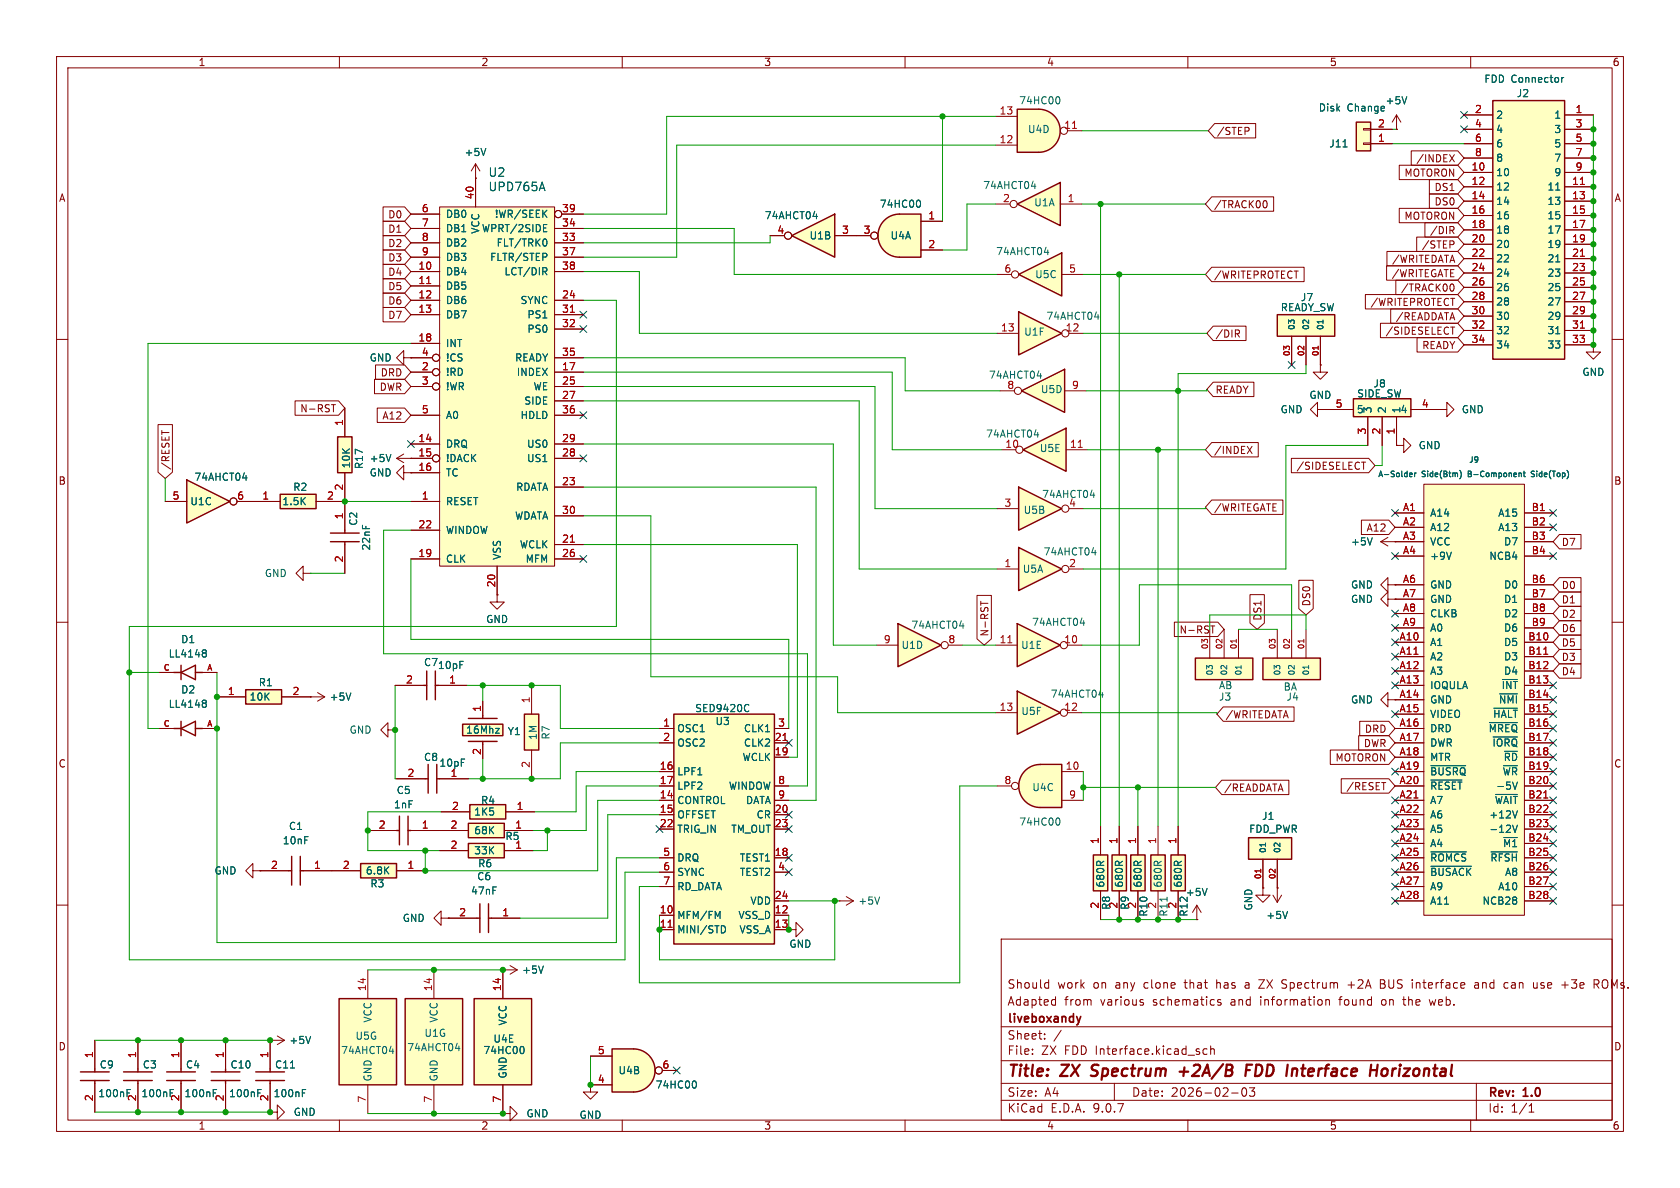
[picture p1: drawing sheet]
<svg xmlns="http://www.w3.org/2000/svg" width="297mm" height="210mm" viewBox="0 0 297 210" stroke-linecap="round" stroke-linejoin="round" font-family="sans-serif">
<defs><g id="words">
<g font-size="2.8" fill="#840000">
<text x="178" y="190.9">Title:</text>
<text x="187.7" y="190.9">ZX</text>
<text x="193.8" y="190.9">Spectrum</text>
<text x="210.1" y="190.9">+2A/B</text>
<text x="222.6" y="190.9">FDD</text>
<text x="230.7" y="190.9">Interface</text>
<text x="246.2" y="190.9">Horizontal</text>
</g>
<g font-size="2.1" fill="#006464">
<text x="86.3" y="31.5">U2</text>
<text x="86.3" y="34">UPD765A</text>
</g>
<g font-size="2.1" fill="#840000">
<text x="178" y="178">Adapted</text>
<text x="178" y="175">Should</text>
<text x="186.9" y="175">work</text>
<text x="188.2" y="178">from</text>
<text x="193.3" y="175">on</text>
<text x="194.6" y="178">various</text>
<text x="197.3" y="175">any</text>
<text x="202.5" y="175">clone</text>
<text x="204" y="178">schematics</text>
<text x="209.9" y="175">that</text>
<text x="215.6" y="175">has</text>
<text x="217.8" y="178">and</text>
<text x="220.8" y="175">a</text>
<text x="223.2" y="178">information</text>
<text x="223.5" y="175">ZX</text>
<text x="227.6" y="175">Spectrum</text>
<text x="237.4" y="178">found</text>
<text x="239.4" y="175">+2A</text>
<text x="245" y="178">on</text>
<text x="245.3" y="175">BUS</text>
<text x="249" y="178">the</text>
<text x="251.1" y="175">interface</text>
<text x="253.8" y="178">web.</text>
<text x="262.3" y="175">and</text>
<text x="267.7" y="175">can</text>
<text x="273" y="175">use</text>
<text x="278.2" y="175">+3e</text>
<text x="284" y="175">ROMs.</text>
<text x="178" y="184">Sheet:</text>
<text x="178" y="181.2">liveboxandy</text>
<text x="178" y="186.7">File:</text>
<text x="184.1" y="186.7">ZX</text>
<text x="188.2" y="186.7">FDD Interface.kicad_sch</text>
<text x="178" y="196.9">KiCad</text>
<text x="178" y="194.1">Size:</text>
<text x="184.7" y="194.1">A4</text>
<text x="185.7" y="196.9">E.D.A.</text>
<text x="193.3" y="196.9">9.0.7</text>
<text x="200" y="194.1">Date:</text>
<text x="207" y="194.1">2026-02-03</text>
<text x="263" y="194.3">Rev:</text>
<text x="263" y="196.9">Id:</text>
<text x="267.1" y="196.9">1/1</text>
<text x="269.4" y="194.3">1.0</text>
</g>
<g font-size="1.8" fill="#840000">
<text x="35" y="11.9">1</text>
<text x="85" y="11.9">2</text>
<text x="135" y="11.9">3</text>
<text x="185" y="11.9">4</text>
<text x="235" y="11.9">5</text>
<text x="285" y="11.9">6</text>
<text x="215" y="24.1">/STEP</text>
<text x="250.3" y="28.9">/INDEX</text>
<text x="10.3" y="35.9">A</text>
<text x="248.2" y="31.4">MOTORON</text>
<text x="253.5" y="34">DS1</text>
<text x="285.3" y="35.9">A</text>
<text x="68.5" y="41.3">D1</text>
<text x="68.5" y="38.8">D0</text>
<text x="214.5" y="37">/TRACK00</text>
<text x="248.2" y="39.1">MOTORON</text>
<text x="252.7" y="41.6">/DIR</text>
<text x="253.5" y="36.5">DS0</text>
<text x="68.5" y="43.9">D2</text>
<text x="68.5" y="46.4">D3</text>
<text x="246" y="46.7">/WRITEDATA</text>
<text x="251.3" y="44.1">/STEP</text>
<text x="68.5" y="51.5">D5</text>
<text x="68.5" y="49">D4</text>
<text x="214.5" y="49.5">/WRITEPROTECT</text>
<text x="245.9" y="49.2">/WRITEGATE</text>
<text x="247.6" y="51.8">/TRACK00</text>
<text x="68.5" y="54">D6</text>
<text x="68.5" y="56.6">D7</text>
<text x="214.8" y="59.9">/DIR</text>
<text x="242.2" y="54.3">/WRITEPROTECT</text>
<text x="244.9" y="59.4">/SIDESELECT</text>
<text x="246.7" y="56.8">/READDATA</text>
<text x="251.3" y="61.9">READY</text>
<text x="67" y="69.3">DWR</text>
<text x="67.2" y="66.7">DRD</text>
<text x="214.8" y="69.8">READY</text>
<text x="53" y="73.1">N-RST</text>
<text x="67.5" y="74.4">A12</text>
<text x="30.2" y="83.2" transform="rotate(-90 30.2 83.2)">/RESET</text>
<text x="214.5" y="80.5">/INDEX</text>
<text x="229.1" y="83.3">/SIDESELECT</text>
<text x="10.3" y="85.9">B</text>
<text x="285.3" y="85.9">B</text>
<text x="214.5" y="90.6">/WRITEGATE</text>
<text x="241.5" y="94.2">A12</text>
<text x="276" y="96.7">D7</text>
<text x="231.8" y="107.3" transform="rotate(-90 231.8 107.3)">DS0</text>
<text x="276" y="104.3">D0</text>
<text x="276" y="106.9">D1</text>
<text x="174.9" y="112.6" transform="rotate(-90 174.9 112.6)">N-RST</text>
<text x="208.4" y="112.2">N-RST</text>
<text x="223.2" y="109.8" transform="rotate(-90 223.2 109.8)">DS1</text>
<text x="276" y="112">D6</text>
<text x="276" y="109.4">D2</text>
<text x="276" y="114.5">D5</text>
<text x="276" y="119.6">D4</text>
<text x="276" y="117">D3</text>
<text x="216.6" y="127.2">/WRITEDATA</text>
<text x="241.2" y="129.7">DRD</text>
<text x="10.3" y="135.9">C</text>
<text x="236" y="134.8">MOTORON</text>
<text x="241" y="132.3">DWR</text>
<text x="285.3" y="135.9">C</text>
<text x="216.3" y="140.1">/READDATA</text>
<text x="237.9" y="139.9">/RESET</text>
<text x="10.3" y="185.9">D</text>
<text x="285.3" y="185.9">D</text>
<text x="35" y="199.9">1</text>
<text x="85" y="199.9">2</text>
<text x="135" y="199.9">3</text>
<text x="185" y="199.9">4</text>
<text x="235" y="199.9">5</text>
<text x="285" y="199.9">6</text>
</g>
<g font-size="1.8" fill="#006464">
<text x="262.3" y="14.8">FDD Connector</text>
<text x="268" y="17.4">J2</text>
<text x="180.1" y="18.6">74HC00</text>
<text x="181.6" y="23.7">U4D</text>
<text x="233" y="19.9">Disk</text>
<text x="238.1" y="19.9">Change</text>
<text x="244.9" y="18.6">+5V</text>
<text x="264.4" y="21.2">2</text>
<text x="264.4" y="23.7">4</text>
<text x="274.7" y="21.2">1</text>
<text x="274.7" y="23.7">3</text>
<text x="82" y="27.8">+5V</text>
<text x="234.9" y="26.3">J11</text>
<text x="264.4" y="26.3">6</text>
<text x="264.4" y="28.8">8</text>
<text x="274.7" y="26.3">5</text>
<text x="274.7" y="28.8">7</text>
<text x="173.7" y="33.6">74AHCT04</text>
<text x="264.4" y="31.3">10</text>
<text x="264.4" y="33.9">12</text>
<text x="273.5" y="33.9">11</text>
<text x="274.7" y="31.3">9</text>
<text x="78.7" y="38.7">DB0</text>
<text x="78.7" y="41.2">DB1</text>
<text x="84.9" y="41.4" transform="rotate(-90 84.9 41.4)">VCC</text>
<text x="85.1" y="41.2">WPRT/2SIDE</text>
<text x="87.4" y="38.7">!WR/SEEK</text>
<text x="135.1" y="39">74AHCT04</text>
<text x="155.4" y="36.9">74HC00</text>
<text x="182.7" y="36.7">U1A</text>
<text x="264.4" y="36.4">14</text>
<text x="264.4" y="39">16</text>
<text x="264.4" y="41.5">18</text>
<text x="273.5" y="36.4">13</text>
<text x="273.5" y="39">15</text>
<text x="273.5" y="41.5">17</text>
<text x="78.7" y="43.8">DB2</text>
<text x="78.7" y="46.3">DB3</text>
<text x="86.5" y="46.3">FLTR/STEP</text>
<text x="87.7" y="43.8">FLT/TRK0</text>
<text x="143" y="42.5">U1B</text>
<text x="157.3" y="42.5">U4A</text>
<text x="176" y="45.3">74AHCT04</text>
<text x="264.4" y="44">20</text>
<text x="264.4" y="46.6">22</text>
<text x="273.5" y="44">19</text>
<text x="273.5" y="46.6">21</text>
<text x="78.7" y="48.9">DB4</text>
<text x="78.7" y="51.4">DB5</text>
<text x="78.7" y="53.9">DB6</text>
<text x="89.1" y="48.9">LCT/DIR</text>
<text x="91.9" y="53.9">SYNC</text>
<text x="182.9" y="49.4">U5C</text>
<text x="229.9" y="53.4">J7</text>
<text x="264.4" y="49.1">24</text>
<text x="264.4" y="51.7">26</text>
<text x="273.5" y="49.1">23</text>
<text x="273.5" y="51.7">25</text>
<text x="78.7" y="56.5">DB7</text>
<text x="93.1" y="56.5">PS1</text>
<text x="93.1" y="59">PS0</text>
<text x="181" y="59.5">U1F</text>
<text x="184.9" y="56.7">74AHCT04</text>
<text x="226.3" y="55.2">READY_SW</text>
<text x="264.4" y="54.2">28</text>
<text x="264.4" y="56.7">30</text>
<text x="264.4" y="59.3">32</text>
<text x="273.5" y="54.2">27</text>
<text x="273.5" y="56.7">29</text>
<text x="273.5" y="59.3">31</text>
<text x="65.3" y="64.1">GND</text>
<text x="78.7" y="61.6">INT</text>
<text x="78.7" y="64.1">!CS</text>
<text x="91" y="64.1">READY</text>
<text x="264.4" y="61.8">34</text>
<text x="273.5" y="61.8">33</text>
<text x="78.7" y="66.6">!RD</text>
<text x="78.7" y="69.2">!WR</text>
<text x="91.3" y="66.6">INDEX</text>
<text x="92.6" y="71.7">SIDE</text>
<text x="94.2" y="69.2">WE</text>
<text x="174.7" y="67.2">74AHCT04</text>
<text x="183.9" y="69.7">U5D</text>
<text x="231.4" y="70.7">GND</text>
<text x="239.8" y="70.5">SIDE_SW</text>
<text x="242.7" y="68.7">J8</text>
<text x="279.6" y="66.6">GND</text>
<text x="78.7" y="74.3">A0</text>
<text x="91.9" y="74.3">HDLD</text>
<text x="174.2" y="77.6">74AHCT04</text>
<text x="226.3" y="73.3">GND</text>
<text x="239.8" y="73.3">5</text>
<text x="242.7" y="73.2" transform="rotate(-90 242.7 73.2)">3</text>
<text x="245.2" y="73.2" transform="rotate(-90 245.2 73.2)">2</text>
<text x="247.5" y="73.3">4</text>
<text x="247.8" y="73.2" transform="rotate(-90 247.8 73.2)">1</text>
<text x="258.3" y="73.3">GND</text>
<text x="62.1" y="82.9" transform="rotate(-90 62.1 82.9)">10K</text>
<text x="64.4" y="83" transform="rotate(-90 64.4 83)">R17</text>
<text x="65.3" y="81.9">+5V</text>
<text x="78.7" y="79.3">DRQ</text>
<text x="78.7" y="81.9">!DACK</text>
<text x="93.1" y="79.3">US0</text>
<text x="93.1" y="81.9">US1</text>
<text x="183.7" y="80.1">U5E</text>
<text x="250.7" y="79.6">GND</text>
<text x="33.6" y="89.5">U1C</text>
<text x="34.3" y="85.2">74AHCT04</text>
<text x="49.8" y="89.5">1.5K</text>
<text x="51.7" y="87">R2</text>
<text x="65.3" y="84.4">GND</text>
<text x="78.7" y="84.4">TC</text>
<text x="78.7" y="89.5">RESET</text>
<text x="91.1" y="87">RDATA</text>
<text x="184.1" y="88.2">74AHCT04</text>
<text x="188.9" y="89.7">4</text>
<text x="63.3" y="93" transform="rotate(-90 63.3 93)">C2</text>
<text x="78.7" y="94.6">WINDOW</text>
<text x="91" y="92">WDATA</text>
<text x="180.9" y="91">U5B</text>
<text x="252.7" y="91.5">A14</text>
<text x="252.7" y="94.1">A12</text>
<text x="264.8" y="91.5">A15</text>
<text x="264.8" y="94.1">A13</text>
<text x="65.6" y="97.4" transform="rotate(-90 65.6 97.4)">22nF</text>
<text x="78.7" y="99.7">CLK</text>
<text x="88.7" y="99.1" transform="rotate(-90 88.7 99.1)">VSS</text>
<text x="91.8" y="97.1">WCLK</text>
<text x="92.8" y="99.7">MFM</text>
<text x="180.7" y="101.4">U5A</text>
<text x="184.4" y="98.4">74AHCT04</text>
<text x="238.7" y="96.6">+5V</text>
<text x="252.7" y="96.6">VCC</text>
<text x="252.7" y="99.2">+9V</text>
<text x="263.2" y="99.2">NCB4</text>
<text x="265.8" y="96.6">D7</text>
<text x="46.7" y="102.2">GND</text>
<text x="238.7" y="104.2">GND</text>
<text x="238.7" y="106.8">GND</text>
<text x="252.7" y="104.2">GND</text>
<text x="252.7" y="106.8">GND</text>
<text x="265.8" y="104.2">D0</text>
<text x="265.8" y="106.8">D1</text>
<text x="31.9" y="113.9">D1</text>
<text x="85.8" y="110.3">GND</text>
<text x="161" y="111.4">74AHCT04</text>
<text x="182.3" y="110.8">74AHCT04</text>
<text x="252.7" y="109.3">CLKB</text>
<text x="252.7" y="111.9">A0</text>
<text x="265.8" y="109.3">D2</text>
<text x="265.8" y="111.9">D6</text>
<text x="29.7" y="116.4">LL4148</text>
<text x="74.9" y="118">C7</text>
<text x="77.3" y="118.5">10pF</text>
<text x="159.3" y="114.9">U1D</text>
<text x="180.4" y="114.9">U1E</text>
<text x="252.7" y="114.4">A1</text>
<text x="252.7" y="116.9">A2</text>
<text x="252.7" y="119.5">A3</text>
<text x="265.8" y="114.4">D5</text>
<text x="265.8" y="116.9">D3</text>
<text x="265.8" y="119.5">D4</text>
<text x="29.7" y="125.3">LL4148</text>
<text x="31.9" y="122.8">D2</text>
<text x="44" y="124.1">10K</text>
<text x="45.6" y="121.5">R1</text>
<text x="58.2" y="124.1">+5V</text>
<text x="185.7" y="123.5">74AHCT04</text>
<text x="215.4" y="124.1">J3</text>
<text x="215.4" y="122">AB</text>
<text x="226.8" y="122.3">BA</text>
<text x="227.3" y="124.1">J4</text>
<text x="238.7" y="124.6">GND</text>
<text x="252.7" y="122">IOQULA</text>
<text x="252.7" y="124.6">GND</text>
<text x="264.9" y="124.6">~{NMI}</text>
<text x="265.4" y="122">~{INT}</text>
<text x="61.7" y="129.9">GND</text>
<text x="82.3" y="129.9">16Mhz</text>
<text x="89.7" y="130.1">Y1</text>
<text x="95.1" y="130.9" transform="rotate(-90 95.1 130.9)">1M</text>
<text x="97.4" y="130.8" transform="rotate(-90 97.4 130.8)">R7</text>
<text x="119.6" y="129.6">OSC1</text>
<text x="122.8" y="126.1">SED9420C</text>
<text x="126.4" y="128.4">U3</text>
<text x="131.4" y="129.6">CLK1</text>
<text x="180.5" y="126.6">U5F</text>
<text x="252.7" y="127.1">VIDEO</text>
<text x="252.7" y="129.6">DRD</text>
<text x="263.1" y="129.6">~{MREQ}</text>
<text x="263.9" y="127.1">~{HALT}</text>
<text x="74.9" y="134.7">C8</text>
<text x="77.6" y="135.7">10pF</text>
<text x="119.6" y="132.2">OSC2</text>
<text x="119.6" y="137.3">LPF1</text>
<text x="131.2" y="134.7">WCLK</text>
<text x="131.4" y="132.2">CLK2</text>
<text x="252.7" y="132.2">DWR</text>
<text x="252.7" y="134.7">MTR</text>
<text x="252.7" y="137.3">~{BUSRQ}</text>
<text x="263.7" y="132.2">~{IORQ}</text>
<text x="265.6" y="137.3">~{WR}</text>
<text x="265.7" y="134.7">~{RD}</text>
<text x="69.5" y="143.1">1nF</text>
<text x="70" y="140.6">C5</text>
<text x="84.9" y="142.3">R4</text>
<text x="119.6" y="139.8">LPF2</text>
<text x="119.6" y="142.3">CONTROL</text>
<text x="128.8" y="139.8">WINDOW</text>
<text x="131.8" y="142.3">DATA</text>
<text x="182.4" y="140.1">U4C</text>
<text x="252.7" y="139.8">~{RESET}</text>
<text x="252.7" y="142.3">A7</text>
<text x="264.2" y="142.3">~{WAIT}</text>
<text x="264.4" y="139.8">-5V</text>
<text x="49.9" y="149.5">10nF</text>
<text x="51" y="146.9">C1</text>
<text x="83.7" y="144.4">1K5</text>
<text x="83.7" y="147.7">68K</text>
<text x="89.3" y="148.7">R5</text>
<text x="119.6" y="144.9">OFFSET</text>
<text x="119.6" y="147.4">TRIG_IN</text>
<text x="129.2" y="147.4">TM_OUT</text>
<text x="133.7" y="144.9">CR</text>
<text x="180.1" y="146.2">74HC00</text>
<text x="220.7" y="147.4">FDD_PWR</text>
<text x="223" y="145.1">J1</text>
<text x="252.7" y="144.9">A6</text>
<text x="252.7" y="147.4">A5</text>
<text x="252.7" y="150">A4</text>
<text x="263.2" y="144.9">+12V</text>
<text x="263.2" y="147.4">-12V</text>
<text x="265.6" y="150">~{M1}</text>
<text x="37.8" y="154.8">GND</text>
<text x="64.6" y="154.8">6.8K</text>
<text x="83.7" y="151.2">33K</text>
<text x="84.3" y="155.8">C6</text>
<text x="84.4" y="153.5">R6</text>
<text x="91" y="150.1">1</text>
<text x="119.6" y="152.5">DRQ</text>
<text x="119.6" y="155">SYNC</text>
<text x="130.7" y="152.5">TEST1</text>
<text x="130.7" y="155">TEST2</text>
<text x="252.7" y="152.5">~{ROMCS}</text>
<text x="252.7" y="155">~{BUSACK}</text>
<text x="263.4" y="152.5">~{RFSH}</text>
<text x="266" y="155">A8</text>
<text x="65.4" y="157.1">R3</text>
<text x="83.2" y="158.3">47nF</text>
<text x="119.6" y="157.6">RD_DATA</text>
<text x="132.6" y="160.1">VDD</text>
<text x="151.6" y="160.1">+5V</text>
<text x="195.4" y="157" transform="rotate(-90 195.4 157)">680R</text>
<text x="196.4" y="160.9" transform="rotate(-90 196.4 160.9)">R8</text>
<text x="197.6" y="160.7" transform="rotate(-90 197.6 160.7)">2</text>
<text x="198.7" y="157" transform="rotate(-90 198.7 157)">680R</text>
<text x="199.7" y="160.9" transform="rotate(-90 199.7 160.9)">R9</text>
<text x="202" y="157" transform="rotate(-90 202 157)">680R</text>
<text x="204.5" y="160.7" transform="rotate(-90 204.5 160.7)">2</text>
<text x="205.6" y="157" transform="rotate(-90 205.6 157)">680R</text>
<text x="209.1" y="157" transform="rotate(-90 209.1 157)">680R</text>
<text x="209.5" y="158.6">+5V</text>
<text x="221.6" y="161.1" transform="rotate(-90 221.6 161.1)">GND</text>
<text x="252.7" y="157.6">A9</text>
<text x="252.7" y="160.1">A11</text>
<text x="262" y="160.1">NCB28</text>
<text x="264.8" y="157.6">A10</text>
<text x="71.1" y="163.2">GND</text>
<text x="119.6" y="162.7">MFM/FM</text>
<text x="119.6" y="165.2">MINI/STD</text>
<text x="130.4" y="162.7">VSS_D</text>
<text x="130.6" y="165.2">VSS_A</text>
<text x="139.5" y="167.7">GND</text>
<text x="203" y="162.1" transform="rotate(-90 203 162.1)">R10</text>
<text x="206.6" y="162.1" transform="rotate(-90 206.6 162.1)">R11</text>
<text x="210.2" y="162.1" transform="rotate(-90 210.2 162.1)">R12</text>
<text x="223.8" y="162.7">+5V</text>
<text x="92.2" y="172.3">+5V</text>
<text x="51.1" y="184.8">+5V</text>
<text x="62.7" y="184">U5G</text>
<text x="65.9" y="180.9" transform="rotate(-90 65.9 180.9)">VCC</text>
<text x="74.9" y="183.5">U1G</text>
<text x="77.6" y="180.9" transform="rotate(-90 77.6 180.9)">VCC</text>
<text x="87.1" y="184.5">U4E</text>
<text x="89.8" y="181.4" transform="rotate(-90 89.8 181.4)">VCC</text>
<text x="17.5" y="189.1">C9</text>
<text x="25.2" y="189.1">C3</text>
<text x="32.8" y="189.1">C4</text>
<text x="40.6" y="189.1">C10</text>
<text x="48.5" y="189.1">C11</text>
<text x="60.2" y="186.5">74AHCT04</text>
<text x="65.9" y="191.3" transform="rotate(-90 65.9 191.3)">GND</text>
<text x="71.9" y="186">74AHCT04</text>
<text x="77.6" y="191.3" transform="rotate(-90 77.6 191.3)">GND</text>
<text x="85.4" y="186.5">74HC00</text>
<text x="89.8" y="190.8" transform="rotate(-90 89.8 190.8)">GND</text>
<text x="109.2" y="190.1">U4B</text>
<text x="17.3" y="194.2">100nF</text>
<text x="24.9" y="194.2">100nF</text>
<text x="32.5" y="194.2">100nF</text>
<text x="40.4" y="194.2">100nF</text>
<text x="48.3" y="194.2">100nF</text>
<text x="51.8" y="197.5">GND</text>
<text x="93" y="197.7">GND</text>
<text x="102.4" y="198">GND</text>
<text x="115.8" y="192.6">74HC00</text>
</g>
<g font-size="1.8" fill="#a90000">
<text x="176.6" y="20.3">13</text>
<text x="188" y="22.9">11</text>
<text x="243.5" y="22.6">2</text>
<text x="260.7" y="20.1">2</text>
<text x="260.7" y="22.6">4</text>
<text x="278.4" y="20.1">1</text>
<text x="278.4" y="22.6">3</text>
<text x="176.6" y="25.4">12</text>
<text x="243.5" y="25.1">1</text>
<text x="260.7" y="25.1">6</text>
<text x="260.7" y="27.7">8</text>
<text x="278.4" y="25.1">5</text>
<text x="278.4" y="27.7">7</text>
<text x="83.8" y="35.3" transform="rotate(-90 83.8 35.3)">40</text>
<text x="177.2" y="35.8">2</text>
<text x="188.7" y="35.8">1</text>
<text x="260.1" y="30.2">10</text>
<text x="260.1" y="32.8">12</text>
<text x="260.1" y="35.3">14</text>
<text x="277.8" y="32.8">11</text>
<text x="277.8" y="35.3">13</text>
<text x="278.4" y="30.2">9</text>
<text x="74.5" y="37.6">6</text>
<text x="74.5" y="40.1">7</text>
<text x="99.3" y="37.6">39</text>
<text x="99.3" y="40.1">34</text>
<text x="137.3" y="41.4">4</text>
<text x="148.8" y="41.4">3</text>
<text x="152.6" y="41.4">3</text>
<text x="164" y="38.9">1</text>
<text x="260.1" y="37.8">16</text>
<text x="260.1" y="40.4">18</text>
<text x="277.8" y="37.8">15</text>
<text x="277.8" y="40.4">17</text>
<text x="73.9" y="47.8">10</text>
<text x="74.5" y="42.7">8</text>
<text x="74.5" y="45.2">9</text>
<text x="99.3" y="42.7">33</text>
<text x="99.3" y="45.2">37</text>
<text x="99.3" y="47.8">38</text>
<text x="164" y="43.9">2</text>
<text x="260.1" y="42.9">20</text>
<text x="260.1" y="45.5">22</text>
<text x="277.8" y="42.9">19</text>
<text x="277.8" y="45.5">21</text>
<text x="73.9" y="50.3">11</text>
<text x="73.9" y="52.8">12</text>
<text x="99.3" y="52.8">24</text>
<text x="177.5" y="48.3">6</text>
<text x="188.9" y="48.3">5</text>
<text x="260.1" y="48">24</text>
<text x="260.1" y="50.5">26</text>
<text x="260.1" y="53.1">28</text>
<text x="277.8" y="48">23</text>
<text x="277.8" y="50.5">25</text>
<text x="277.8" y="53.1">27</text>
<text x="73.9" y="55.4">13</text>
<text x="99.3" y="55.4">31</text>
<text x="99.3" y="57.9">32</text>
<text x="176.9" y="58.7">13</text>
<text x="188.3" y="58.7">12</text>
<text x="260.1" y="55.6">30</text>
<text x="260.1" y="58.2">32</text>
<text x="277.8" y="55.6">29</text>
<text x="277.8" y="58.2">31</text>
<text x="73.9" y="60.5">18</text>
<text x="74.5" y="63">4</text>
<text x="74.5" y="65.5">2</text>
<text x="99.3" y="63">35</text>
<text x="99.3" y="65.5">17</text>
<text x="260.1" y="60.7">34</text>
<text x="277.8" y="60.7">33</text>
<text x="74.5" y="68.1">3</text>
<text x="99.3" y="68.1">25</text>
<text x="99.3" y="70.6">27</text>
<text x="178" y="68.8">8</text>
<text x="189.4" y="68.8">9</text>
<text x="60.7" y="75.4" transform="rotate(-90 60.7 75.4)">1</text>
<text x="74.5" y="73.2">5</text>
<text x="99.3" y="73.2">36</text>
<text x="236" y="72.1">5</text>
<text x="241.6" y="76.9" transform="rotate(-90 241.6 76.9)">3</text>
<text x="244.1" y="76.9" transform="rotate(-90 244.1 76.9)">2</text>
<text x="246.6" y="76.9" transform="rotate(-90 246.6 76.9)">1</text>
<text x="251.3" y="72.1">4</text>
<text x="73.9" y="78.2">14</text>
<text x="73.9" y="80.8">15</text>
<text x="73.9" y="83.3">16</text>
<text x="99.3" y="78.2">29</text>
<text x="99.3" y="80.8">28</text>
<text x="177.6" y="79.2">10</text>
<text x="189.1" y="79.2">11</text>
<text x="30.4" y="88.4">5</text>
<text x="41.8" y="88.4">6</text>
<text x="46.3" y="88.4">1</text>
<text x="57.7" y="88.4">2</text>
<text x="60.7" y="86.8" transform="rotate(-90 60.7 86.8)">2</text>
<text x="74.5" y="88.4">1</text>
<text x="99.3" y="85.9">23</text>
<text x="177.5" y="89.7">3</text>
<text x="60.7" y="91.9" transform="rotate(-90 60.7 91.9)">1</text>
<text x="73.9" y="93.5">22</text>
<text x="99.3" y="90.9">30</text>
<text x="247.9" y="90.4">A1</text>
<text x="247.9" y="93">A2</text>
<text x="247.9" y="95.5">A3</text>
<text x="270.7" y="90.4">B1</text>
<text x="270.7" y="93">B2</text>
<text x="270.7" y="95.5">B3</text>
<text x="60.7" y="99.5" transform="rotate(-90 60.7 99.5)">2</text>
<text x="73.9" y="98.6">19</text>
<text x="99.3" y="96">21</text>
<text x="99.3" y="98.6">26</text>
<text x="177.5" y="100.3">1</text>
<text x="188.9" y="100.3">2</text>
<text x="247.9" y="98">A4</text>
<text x="270.7" y="98">B4</text>
<text x="87.6" y="103.9" transform="rotate(-90 87.6 103.9)">20</text>
<text x="247.9" y="103.1">A6</text>
<text x="247.9" y="105.7">A7</text>
<text x="270.7" y="103.1">B6</text>
<text x="270.7" y="105.7">B7</text>
<text x="156.1" y="113.8">9</text>
<text x="167.6" y="113.8">8</text>
<text x="176.6" y="113.8">11</text>
<text x="188" y="113.8">10</text>
<text x="247.3" y="113.3">A10</text>
<text x="247.9" y="108.2">A8</text>
<text x="247.9" y="110.7">A9</text>
<text x="270.1" y="113.3">B10</text>
<text x="270.7" y="108.2">B8</text>
<text x="270.7" y="110.7">B9</text>
<text x="247.3" y="115.8">A11</text>
<text x="247.3" y="118.4">A12</text>
<text x="270.1" y="115.8">B11</text>
<text x="270.1" y="118.4">B12</text>
<text x="40.2" y="122.9">1</text>
<text x="51.6" y="122.9">2</text>
<text x="71.7" y="120.9">2</text>
<text x="79.3" y="120.9">1</text>
<text x="85.1" y="125.9" transform="rotate(-90 85.1 125.9)">1</text>
<text x="93.7" y="124.4" transform="rotate(-90 93.7 124.4)">1</text>
<text x="176.6" y="125.7">13</text>
<text x="188" y="125.7">12</text>
<text x="247.3" y="120.9">A13</text>
<text x="247.3" y="123.4">A14</text>
<text x="247.3" y="126">A15</text>
<text x="270.1" y="120.9">B13</text>
<text x="270.1" y="123.4">B14</text>
<text x="270.1" y="126">B15</text>
<text x="117.1" y="128.5">1</text>
<text x="117.1" y="131.1">2</text>
<text x="136.9" y="131.1">21</text>
<text x="137.5" y="128.5">3</text>
<text x="247.3" y="128.5">A16</text>
<text x="247.3" y="131.1">A17</text>
<text x="270.1" y="128.5">B16</text>
<text x="270.1" y="131.1">B17</text>
<text x="71.9" y="137.4">2</text>
<text x="79.6" y="137.4">1</text>
<text x="85.1" y="133.5" transform="rotate(-90 85.1 133.5)">2</text>
<text x="93.7" y="135.8" transform="rotate(-90 93.7 135.8)">2</text>
<text x="116.5" y="136.1">16</text>
<text x="136.9" y="133.6">19</text>
<text x="188.3" y="136.1">10</text>
<text x="247.3" y="133.6">A18</text>
<text x="247.3" y="136.1">A19</text>
<text x="270.1" y="133.6">B18</text>
<text x="270.1" y="136.1">B19</text>
<text x="79.8" y="143.3">2</text>
<text x="91.2" y="143.3">1</text>
<text x="116.5" y="138.7">17</text>
<text x="116.5" y="141.2">14</text>
<text x="116.5" y="143.8">15</text>
<text x="136.9" y="143.8">20</text>
<text x="137.5" y="138.7">8</text>
<text x="137.5" y="141.2">9</text>
<text x="177.5" y="138.7">8</text>
<text x="188.9" y="141.2">9</text>
<text x="247.3" y="138.7">A20</text>
<text x="247.3" y="141.2">A21</text>
<text x="247.3" y="143.8">A22</text>
<text x="270.1" y="138.7">B20</text>
<text x="270.1" y="141.2">B21</text>
<text x="270.1" y="143.8">B22</text>
<text x="66.9" y="146.6">2</text>
<text x="74.5" y="146.6">1</text>
<text x="79.6" y="146.6">2</text>
<text x="91" y="146.6">1</text>
<text x="116.5" y="146.3">22</text>
<text x="136.9" y="146.3">23</text>
<text x="194.3" y="149.3" transform="rotate(-90 194.3 149.3)">1</text>
<text x="197.6" y="149.3" transform="rotate(-90 197.6 149.3)">1</text>
<text x="200.9" y="149.3" transform="rotate(-90 200.9 149.3)">1</text>
<text x="204.5" y="149.3" transform="rotate(-90 204.5 149.3)">1</text>
<text x="208" y="149.3" transform="rotate(-90 208 149.3)">1</text>
<text x="247.3" y="146.3">A23</text>
<text x="247.3" y="148.8">A24</text>
<text x="270.1" y="146.3">B23</text>
<text x="270.1" y="148.8">B24</text>
<text x="47.8" y="153.7">2</text>
<text x="55.4" y="153.7">1</text>
<text x="60.5" y="153.7">2</text>
<text x="71.9" y="153.7">1</text>
<text x="79.6" y="150.1">2</text>
<text x="117.1" y="151.4">5</text>
<text x="117.1" y="153.9">6</text>
<text x="136.9" y="151.4">18</text>
<text x="137.5" y="153.9">4</text>
<text x="247.3" y="151.4">A25</text>
<text x="247.3" y="153.9">A26</text>
<text x="270.1" y="151.4">B25</text>
<text x="270.1" y="153.9">B26</text>
<text x="116.5" y="161.5">10</text>
<text x="117.1" y="156.5">7</text>
<text x="136.9" y="159">24</text>
<text x="136.9" y="161.5">12</text>
<text x="194.3" y="160.7" transform="rotate(-90 194.3 160.7)">2</text>
<text x="200.9" y="160.7" transform="rotate(-90 200.9 160.7)">2</text>
<text x="208" y="160.7" transform="rotate(-90 208 160.7)">2</text>
<text x="247.3" y="156.5">A27</text>
<text x="247.3" y="159">A28</text>
<text x="270.1" y="156.5">B27</text>
<text x="270.1" y="159">B28</text>
<text x="81.1" y="162.1">2</text>
<text x="88.7" y="162.1">1</text>
<text x="116.5" y="164.1">11</text>
<text x="136.9" y="164.1">13</text>
<text x="64.8" y="175.3" transform="rotate(-90 64.8 175.3)">14</text>
<text x="76.5" y="175.3" transform="rotate(-90 76.5 175.3)">14</text>
<text x="88.6" y="175.3" transform="rotate(-90 88.6 175.3)">14</text>
<text x="16.5" y="187.1" transform="rotate(-90 16.5 187.1)">1</text>
<text x="24.1" y="187.1" transform="rotate(-90 24.1 187.1)">1</text>
<text x="31.7" y="187.1" transform="rotate(-90 31.7 187.1)">1</text>
<text x="39.6" y="187.1" transform="rotate(-90 39.6 187.1)">1</text>
<text x="47.5" y="187.1" transform="rotate(-90 47.5 187.1)">1</text>
<text x="105.6" y="191.5">4</text>
<text x="105.6" y="186.4">5</text>
<text x="117" y="189">6</text>
<text x="16.5" y="194.8" transform="rotate(-90 16.5 194.8)">2</text>
<text x="24.1" y="194.8" transform="rotate(-90 24.1 194.8)">2</text>
<text x="31.7" y="194.8" transform="rotate(-90 31.7 194.8)">2</text>
<text x="39.6" y="194.8" transform="rotate(-90 39.6 194.8)">2</text>
<text x="47.5" y="194.8" transform="rotate(-90 47.5 194.8)">2</text>
<text x="64.8" y="195" transform="rotate(-90 64.8 195)">7</text>
<text x="76.5" y="195" transform="rotate(-90 76.5 195)">7</text>
<text x="88.6" y="195" transform="rotate(-90 88.6 195)">7</text>
</g>
<g font-size="1.4" fill="#006464">
<text x="229.1" y="58.4" transform="rotate(-90 229.1 58.4)">03</text>
<text x="231.6" y="58.4" transform="rotate(-90 231.6 58.4)">02</text>
<text x="234.2" y="58.4" transform="rotate(-90 234.2 58.4)">01</text>
<text x="259.6" y="82">J9</text>
<text x="243.5" y="84.5">A-Solder</text>
<text x="251.3" y="84.5">Side(Btm)</text>
<text x="259.7" y="84.5">B-Component</text>
<text x="271.2" y="84.5">Side(Top)</text>
<text x="214.6" y="119.5" transform="rotate(-90 214.6 119.5)">03</text>
<text x="217.1" y="119.5" transform="rotate(-90 217.1 119.5)">02</text>
<text x="219.7" y="119.5" transform="rotate(-90 219.7 119.5)">01</text>
<text x="226.5" y="119.5" transform="rotate(-90 226.5 119.5)">03</text>
<text x="229.1" y="119.5" transform="rotate(-90 229.1 119.5)">02</text>
<text x="231.6" y="119.5" transform="rotate(-90 231.6 119.5)">01</text>
<text x="224" y="150.9" transform="rotate(-90 224 150.9)">01</text>
<text x="226.5" y="150.9" transform="rotate(-90 226.5 150.9)">02</text>
</g>
<g font-size="1.4" fill="#a90000">
<text x="228.1" y="63.1" transform="rotate(-90 228.1 63.1)">03</text>
<text x="230.6" y="63.1" transform="rotate(-90 230.6 63.1)">02</text>
<text x="233.2" y="63.1" transform="rotate(-90 233.2 63.1)">01</text>
<text x="28.8" y="118.6">C</text>
<text x="36.5" y="118.6">A</text>
<text x="213.6" y="114.9" transform="rotate(-90 213.6 114.9)">03</text>
<text x="216.2" y="114.9" transform="rotate(-90 216.2 114.9)">02</text>
<text x="218.7" y="114.9" transform="rotate(-90 218.7 114.9)">01</text>
<text x="225.6" y="114.9" transform="rotate(-90 225.6 114.9)">03</text>
<text x="228.1" y="114.9" transform="rotate(-90 228.1 114.9)">02</text>
<text x="230.6" y="114.9" transform="rotate(-90 230.6 114.9)">01</text>
<text x="28.8" y="128.5">C</text>
<text x="36.5" y="128.5">A</text>
<text x="223" y="155.5" transform="rotate(-90 223 155.5)">01</text>
<text x="225.6" y="155.5" transform="rotate(-90 225.6 155.5)">02</text>
</g>
</g></defs>
<g fill="none" stroke="#840000" stroke-width=".18">
<path d="M10 10h277v190h-277zM12 12h273v186h-273zM60 10v2M110 10v2M160 10v2M210 10v2M260 10v2M10 60h2M285 60h2M10 110h2M285 110h2M10 160h2"/>
<path d="M177 166h108v32h-108zM185 173.7l.4 .1M185.4 173.2v1.5M185.4 174.6l-.4 .1M186.2 176.7l.4 .1M186.6 176.2v1.5M186.6 177.6l-.4 .1M202 177.2l.2 .2-.2 .3M202 176.7l.1 .1M215.8 176.8l-.3-.1-.3 .2 .1 .2 .5 .2v.3h-.6M220.2 174.2v.4M222.5 173.2h1l-1 1.5h1"/>
<path d="M226.7 173.8l.5 .2M226.8 174.7h.4M227.2 173.2l-.5 .1M234.4 176.8l.2-.1 .4 .1v.9M234.4 176.7v1M238.3 174.1h1.2M244 173.9h.5M244.3 176.8v.8M244.5 173.9l.2 .1M244.7 173.3l-.2-.1h-.5v1.5l.7-.1M244.7 173.8l-.2 .1M248 176.7h.5"/>
<path d="M248.2 176.2v1.3l.2 .2M250.4 173.7v1M250.6 173.7l-.2 .1M252.7 176.7l.3 1 .2-.7M260.7 173.8h.6l.1 .9M261.4 174.1h-.5a.29 .29 0 0 0-.2 .3 .29 .29 0 0 0 .2 .3l.5-.1M266.2 173.7l.4 .1M266.6 174.6l-.4 .1M271.7 173.7v1M271.7 174.6l-.2 .1M272.4 174.6l.1 .1M272.5 173.8v.3"/>
<path d="M276.1 174.1h1.1M281.8 173.2h.6l.3 .3-.2 .4-.7 .1M282.2 174l.5 .7M283.6 173.2l-.1 .1a.96 .96 0 0 0 .1 1.4M285 160h2M16.8 183.9v5.1M16.8 191.5v5.1M24.4 183.9v5.1M24.4 191.5v5.1M60 198v2M110 198v2M160 198v2"/>
<path d="M177 194.5h108M177 191.5h108M177 187.5h108M177 181.5h108M182.5 186.3v.1M182.5 185.5v.1M184.7 183.6v.1M184.7 182.8v.1M187.6 182.1l-1.3 2M197 191.5v3M210 198v2M213.4 185.5l-.4-.1-.3 .3v.4l.1 .2h.6"/>
<path d="M214 185.5l.2-.1 .4 .1 .1 .9M214 184.9v1.5M217.7 193.2h1.2M219.7 192.4l.2-.1a.81 .81 0 0 1 .6 .6 .81 .81 0 0 1-.3 .8l-.2 .1a.81 .81 0 0 1-.3-1.4zM220.9 192.3h.9l-.5 .6 .4 .1v.7l-.2 .1h-.4l-.2-.1M260 198v2M261 191.5v6.5M270.3 196.6h.9M270.3 195.5l.4-.4v1.5"/>
</g>
<path d="M192.8 190.1l.3 .1M193.1 188.4l-.1 .2 .1 .4M208.5 189.4h1.6M209.4 188.7l-.2 1.5M220.3 189.2h.7M221.4 188.2h-1l-.2 2M242.3 189.2h1.1M243.6 188.2l-.3 2M244.4 189.1a.52 .52 0 0 1 .5-.2 .52 .52 0 0 1 .4 .4v.5a.55 .55 0 0 1-.6 .4 .55 .55 0 0 1-.5-.4z" fill="none" stroke="#840000" stroke-width=".4"/>
<path d="M191.1 179.7l-.4 1" fill="none" stroke="#840000" stroke-width=".3"/>
<path d="M14.2 189.5h5.1M14.2 191h5.1M16.8 189v.5M16.8 191v.5M21.8 189.5h5.1M21.8 191h5.1M24.4 189v.5M24.4 191v.5" fill="none" stroke="#840000" stroke-width=".25"/>
<path d="M22.5 193.2h.4M22.5 192.6h.6M30.1 193.2h.4M30.1 192.6h.6" fill="none" stroke="#006464" stroke-width=".18"/>
<path d="M251.7 85.6h17.8v76.2h-17.8z" fill="#ffffc2"/>
<g fill="none" stroke="#840000" stroke-width=".18">
<path d="M246.6 90.7h5.1M246.6 93.2h5.1M246.6 95.8h5.1M246.6 98.3h5.1M251.7 85.6h17.8v76.2h-17.8zM269.5 90.7h5.1M269.5 93.2h5.1M269.5 95.8h5.1M269.5 98.3h5.1M246.6 103.4h5.1M246.6 105.9h5.1M246.6 108.5h5.1"/>
<path d="M246.6 111h5.1M246.6 113.5h5.1M246.6 116.1h5.1M246.6 118.6h5.1M269.5 103.4h5.1M269.5 105.9h5.1M269.5 108.5h5.1M269.5 111h5.1M269.5 113.5h5.1M269.5 116.1h5.1M269.5 118.6h5.1M246.6 121.2h5.1"/>
<path d="M246.6 123.7h5.1M246.6 126.2h5.1M246.6 128.8h5.1M246.6 131.3h5.1M246.6 133.9h5.1M246.6 136.4h5.1M246.6 138.9h5.1M269.5 121.2h5.1M269.5 123.7h5.1M269.5 126.2h5.1M269.5 128.8h5.1M269.5 131.3h5.1"/>
<path d="M269.5 133.9h5.1M269.5 136.4h5.1M269.5 138.9h5.1M246.6 141.5h5.1M246.6 144h5.1M246.6 146.6h5.1M246.6 149.1h5.1M246.6 151.6h5.1M246.6 154.2h5.1M246.6 156.7h5.1M246.6 159.3h5.1M269.5 141.5h5.1"/>
<path d="M269.5 144h5.1M269.5 146.6h5.1M269.5 149.1h5.1M269.5 151.6h5.1M269.5 154.2h5.1M269.5 156.7h5.1M269.5 159.3h5.1"/>
</g>
<g fill="none" stroke="#006464" stroke-width=".18">
<path d="M249.3 83.6l.3 .1 .1 .1-.5 .1M249.6 84.2l-.3 .1M250.1 83.6v.7M250.4 83.6l-.3 .2M256.6 97.6l-.4 1.3M258.1 83.1a1.14 1.14 0 0 1 0 1.5M268.7 83.6l.3 .2v.5M269.3 83.6h.4M269.4 83.3v.8l.3 .2M270.7 84.2l.1 .1M270.7 83.4v.3M253 135.4h6.1"/>
<path d="M253 137.9h5.4M263.3 127.7h5M264 130.3h4.3M264.1 125.2h4.2M265.1 122.7h3.2M265.6 120.1h2.7M267.4 138.2l.4 1.3 .5-1.3M253 150.6h6.2M253 153.1h7.1M263.6 150.6h4.7M264.4 140.4h3.9M265.8 148.1h2.5"/>
<path d="M267.4 145.9l.4 1.2 .5-1.2M268.3 143.3l-.5 1.3"/>
</g>
<path d="M272.9 115.7h.7M272.9 141.1h.7" fill="none" stroke="#a90000" stroke-width=".18"/>
<path d="M119.1 126.2h17.8v40.7h-17.8z" fill="#ffffc2"/>
<path d="M119.1 126.2h17.8v40.7h-17.8z" fill="none" stroke="#840000" stroke-width=".25"/>
<g fill="none" stroke="#840000" stroke-width=".18">
<path d="M116.6 128.8h2.5M116.6 131.3h2.5M116.6 136.4h2.5M116.6 138.9h2.5M136.9 128.8h2.5M136.9 131.3h2.5M136.9 138.9h2.5M136.9 133.9h2.5M116.6 141.5h2.5M116.6 144h2.5M116.6 146.6h2.5M116.6 151.6h2.5"/>
<path d="M116.6 154.2h2.5M116.6 156.7h2.5M136.9 141.5h2.5M136.9 144h2.5M136.9 146.6h2.5M136.9 151.6h2.5M136.9 154.2h2.5M136.9 159.3h2.5M116.6 161.8h2.5M116.6 164.3h2.5M136.9 161.8h2.5M136.9 164.3h2.5"/>
</g>
<path d="M132.1 124.5l.3 .2M132.4 125.7l-.3 .1M126.9 162l.4-.9v1.3M127.8 163.6a.68 .68 0 0 1 .5 .7 .68 .68 0 0 1-.5 .6" fill="none" stroke="#006464" stroke-width=".18"/>
<path d="M138.4 130.9h.7M118.1 163.9h.7" fill="none" stroke="#a90000" stroke-width=".18"/>
<path d="M180.1 55.1l7.6 3.8-7.6 3.8z" fill="#ffffc2"/>
<path d="M180.1 55.1l7.6 3.8-7.6 3.8z" fill="none" stroke="#840000" stroke-width=".25"/>
<g fill="none" stroke="#840000" stroke-width=".18">
<path d="M176.3 58.9h3.8M189 58.9h2.5"/>
<circle cx="188.3" cy="58.9" r=".63"/>
</g>
<path d="M193.5 56h.8" fill="none" stroke="#006464" stroke-width=".18"/>
<path d="M180.1 48.5l7.6-3.8v7.6z" fill="#ffffc2"/>
<path d="M180.1 48.5l7.6-3.8v7.6zM29.5 189.5h5M29.5 191h5M32 189v.5M32 191v.5" fill="none" stroke="#840000" stroke-width=".25"/>
<g fill="none" stroke="#840000" stroke-width=".18">
<path d="M176.3 48.5h2.5M187.7 48.5h3.8M32 183.9v5.1M32 191.5v5.1M47.8 196.6h1.2v1.3l1.3-1.3-1.3-1.3v1.3M47.8 196.6h.1M88.9 196.9h1.3v1.2l1.2-1.2-1.2-1.3v1.3M88.9 196.9h.1M104.4 191.8v1.2h1.3l-1.3 1.3-1.3-1.3h1.3M104.4 191.8h.1"/>
<circle cx="179.5" cy="48.5" r=".63"/>
</g>
<path d="M184.6 44.6h.8M37.7 193.2h.4M37.7 192.6h.6" fill="none" stroke="#006464" stroke-width=".18"/>
<path d="M180.1 86.1l7.6 3.8-7.6 3.8z" fill="#ffffc2"/>
<path d="M180.1 86.1l7.6 3.8-7.6 3.8z" fill="none" stroke="#840000" stroke-width=".25"/>
<g fill="none" stroke="#840000" stroke-width=".18">
<path d="M176.3 89.9h3.8M189 89.9h2.5"/>
<circle cx="188.3" cy="89.9" r=".63"/>
</g>
<path d="M192.8 87.5h.7" fill="none" stroke="#006464" stroke-width=".18"/>
<path d="M180.6 69.1l7.6-3.8v7.6z" fill="#ffffc2"/>
<path d="M180.6 69.1l7.6-3.8v7.6z" fill="none" stroke="#840000" stroke-width=".25"/>
<g fill="none" stroke="#840000" stroke-width=".18">
<path d="M176.8 69.1h2.5M188.2 69.1h3.8"/>
<circle cx="180" cy="69.1" r=".63"/>
</g>
<path d="M183.4 66.5h.7" fill="none" stroke="#006464" stroke-width=".18"/>
<path d="M180.8 79.5l7.7-3.8v7.6z" fill="#ffffc2"/>
<path d="M180.8 79.5l7.7-3.8v7.6z" fill="none" stroke="#840000" stroke-width=".25"/>
<g fill="none" stroke="#840000" stroke-width=".18">
<path d="M177 79.5h2.6M188.5 79.5h3.8"/>
<circle cx="180.2" cy="79.5" r=".63"/>
</g>
<path d="M190.6 79.1h.7" fill="none" stroke="#a90000" stroke-width=".18"/>
<path d="M182.8 76.9h.8" fill="none" stroke="#006464" stroke-width=".18"/>
<path d="M59.9 176.5h10.2v15.3h-10.2z" fill="#ffffc2"/>
<path d="M59.9 176.5h10.2v15.3h-10.2zM37.3 189.5h5.1M37.3 191h5.1M39.9 189v.5M39.9 191v.5M45.2 189.5h5.1M45.2 191h5.1M47.8 189v.5M47.8 191v.5" fill="none" stroke="#840000" stroke-width=".25"/>
<path d="M65 171.5v5M39.9 183.9v5.1M39.9 191.5v5.1M47.8 183.9h.1M47.8 183.9h2.5M47.8 183.9v5.1M47.8 191.5v5.1M49 183.1l1.3 .8M50.3 183.9l-1.3 .8M65 191.8v5.1" fill="none" stroke="#840000" stroke-width=".18"/>
<path d="M45.6 193.2h.4M45.6 192.6h.6M51.3 188.8h.8M53.5 193.2h.4M53.5 192.6h.6M54.9 183.2l-.4 1.3M68.8 185.8h.8" fill="none" stroke="#006464" stroke-width=".18"/>
<path d="M183.6 19.3a3.8 3.8 0 0 1 3.8 3.8 3.8 3.8 0 0 1-3.8 3.8z" fill="#ffffc2" stroke="#ffffc2" stroke-width=".18"/>
<path d="M179.8 19.3h3.8v7.6h-3.8z" fill="#ffffc2"/>
<path d="M179.8 19.3h3.8a3.8 3.8 0 0 1 3.8 3.8 3.8 3.8 0 0 1-3.8 3.8h-3.8z" fill="none" stroke="#840000" stroke-width=".25"/>
<g fill="none" stroke="#840000" stroke-width=".18">
<path d="M176 25.7h3.8M176 20.6h3.8M188.7 23.1h2.6"/>
<circle cx="188.1" cy="23.1" r=".63"/>
</g>
<path d="M189.6 22.7h.7" fill="none" stroke="#a90000" stroke-width=".18"/>
<path d="M187.1 17.1a.79 .79 0 0 1 0 1.3" fill="none" stroke="#006464" stroke-width=".18"/>
<path d="M179.8 36.1l7.7-3.8v7.6z" fill="#ffffc2"/>
<path d="M179.8 36.1l7.7-3.8v7.6z" fill="none" stroke="#840000" stroke-width=".25"/>
<g fill="none" stroke="#840000" stroke-width=".18">
<path d="M176 36.1h2.6M187.5 36.1h3.8M245.4 123.7v1.3l-1.3-1.3 1.3-1.3v1.3h1.2M246.6 123.7h.1M148.3 159.3h.1M148.3 159.3h2.6M149.6 158.5l1.3 .8M150.9 159.3l-1.3 .7M223.3 157v1.2h-1.3l1.3 1.3 1.2-1.3h-1.2M223.3 157h.1M139.4 164.3h1.3v1.3l1.3-1.3-1.3-1.2v1.2M139.4 164.3h.1"/>
<circle cx="179.2" cy="36.1" r=".63"/>
</g>
<path d="M182.3 32.9h.8M155.5 158.6l-.4 1.2" fill="none" stroke="#006464" stroke-width=".18"/>
<path d="M220.7 148.1h7.6v3.8h-7.6z" fill="#ffffc2"/>
<path d="M220.7 148.1h7.6v3.8h-7.6z" fill="none" stroke="#840000" stroke-width=".25"/>
<path d="M223.3 151.9v5.1M225 158.2l.8 1.3M225.8 157h.1M225.8 151.9v7.6M226.6 158.2l-.8 1.3M211.6 162.6h.1M211.6 160l-.8 1.3M211.6 160l.7 1.3M211.6 160v2.6" fill="none" stroke="#840000" stroke-width=".18"/>
<path d="M213.4 157l-.4 1.3M223.7 149v.6M227.6 161.1l-.4 1.3" fill="none" stroke="#006464" stroke-width=".18"/>
<path d="M222.9 153.7v.5" fill="none" stroke="#a90000" stroke-width=".18"/>
<path d="M223.3 116.3h10.1v3.8h-10.1z" fill="#ffffc2"/>
<path d="M223.3 116.3h10.1v3.8h-10.1z" fill="none" stroke="#840000" stroke-width=".25"/>
<path d="M225.8 111.3v5M228.3 111.3v5M230.9 111.3v5" fill="none" stroke="#840000" stroke-width=".18"/>
<path d="M231.3 117.6v.6" fill="none" stroke="#006464" stroke-width=".18"/>
<path d="M230.5 113v.6" fill="none" stroke="#a90000" stroke-width=".18"/>
<path d="M211.3 116.3h10.2v3.8h-10.2z" fill="#ffffc2"/>
<path d="M211.3 116.3h10.2v3.8h-10.2z" fill="none" stroke="#840000" stroke-width=".25"/>
<path d="M213.9 111.3v5M216.4 111.3v5M218.9 111.3v5" fill="none" stroke="#840000" stroke-width=".18"/>
<path d="M219.4 117.6v.6" fill="none" stroke="#006464" stroke-width=".18"/>
<path d="M218.6 113v.6" fill="none" stroke="#a90000" stroke-width=".18"/>
<path d="M140 41.7l7.6-3.9v7.7z" fill="#ffffc2"/>
<path d="M140 41.7l7.6-3.9v7.7z" fill="none" stroke="#840000" stroke-width=".25"/>
<g fill="none" stroke="#840000" stroke-width=".18">
<path d="M136.1 41.7h2.6M147.6 41.7h3.8M87.9 105.2v1.2h1.3l-1.3 1.3-1.3-1.3h1.3M87.9 105.2h.1"/>
<circle cx="139.3" cy="41.7" r=".63"/>
</g>
<path d="M143.7 38.3h.8" fill="none" stroke="#006464" stroke-width=".18"/>
<path d="M156.3 39a3.8 3.8 0 0 1 2.7-1.2v7.7a3.8 3.8 0 0 1-3.5-2.4 3.8 3.8 0 0 1 .8-4.1z" fill="#ffffc2" stroke="#ffffc2" stroke-width=".18"/>
<path d="M159 37.8h3.8v7.7h-3.8z" fill="#ffffc2"/>
<path d="M156.3 39a3.8 3.8 0 0 1 2.7-1.2h3.8v7.7h-3.8a3.8 3.8 0 0 1-3.5-2.4 3.8 3.8 0 0 1 .8-4.1z" fill="none" stroke="#840000" stroke-width=".25"/>
<g fill="none" stroke="#840000" stroke-width=".18">
<path d="M162.8 39.1h3.8M151.4 41.7h2.5M162.8 44.2h3.8M244.1 95.8l1.3 .7M244.1 95.8h2.5M245.4 95l-1.3 .8M246.6 95.8h.1"/>
<circle cx="154.6" cy="41.7" r=".63"/>
</g>
<path d="M162.4 35.4a.79 .79 0 0 1 0 1.2M242.6 95.1l-.4 1.2" fill="none" stroke="#006464" stroke-width=".18"/>
<path d="M239.3 70.5h10.1v3.2h-10.1z" fill="#ffffc2"/>
<path d="M239.3 70.5h10.1v3.2h-10.1z" fill="none" stroke="#840000" stroke-width=".25"/>
<path d="M234.2 72.4h5.1M241.8 73.7v5M244.3 73.7v5M246.9 73.7v5M249.4 72.4h5.1" fill="none" stroke="#840000" stroke-width=".18"/>
<path d="M180.1 96.8l7.6 3.8-7.6 3.8z" fill="#ffffc2"/>
<path d="M180.1 96.8l7.6 3.8-7.6 3.8z" fill="none" stroke="#840000" stroke-width=".25"/>
<g fill="none" stroke="#840000" stroke-width=".18">
<path d="M176.3 100.6h3.8M189 100.6h2.5"/>
<circle cx="188.3" cy="100.6" r=".63"/>
</g>
<path d="M193 97.7h.8" fill="none" stroke="#006464" stroke-width=".18"/>
<path d="M158.7 110.2l7.7 3.8-7.7 3.9z" fill="#ffffc2"/>
<path d="M158.7 110.2l7.7 3.8-7.7 3.9z" fill="none" stroke="#840000" stroke-width=".25"/>
<g fill="none" stroke="#840000" stroke-width=".18">
<path d="M154.9 114h3.8M167.6 114h2.6"/>
<circle cx="167" cy="114" r=".63"/>
</g>
<path d="M169.6 110.6h.8" fill="none" stroke="#006464" stroke-width=".18"/>
<path d="M181.2 136.3a3.8 3.8 0 0 1 2.7-1.2v7.6a3.8 3.8 0 0 1-3.5-2.3 3.8 3.8 0 0 1 .8-4.1z" fill="#ffffc2" stroke="#ffffc2" stroke-width=".18"/>
<path d="M183.9 135.1h3.8v7.6h-3.8z" fill="#ffffc2"/>
<path d="M183.9 135.1h3.8v7.6h-3.8a3.8 3.8 0 0 1-3.8-3.8 3.8 3.8 0 0 1 3.8-3.8" fill="none" stroke="#840000" stroke-width=".25"/>
<g fill="none" stroke="#840000" stroke-width=".18">
<path d="M176.3 138.9h2.5M187.7 136.4h3.8M187.7 141.5h3.8"/>
<circle cx="179.5" cy="138.9" r=".63"/>
</g>
<path d="M187.1 144.6a.79 .79 0 0 1 0 1.3" fill="none" stroke="#006464" stroke-width=".18"/>
<path d="M179.8 122.2l7.7 3.8-7.7 3.8z" fill="#ffffc2"/>
<path d="M179.8 122.2l7.7 3.8-7.7 3.8z" fill="none" stroke="#840000" stroke-width=".25"/>
<g fill="none" stroke="#840000" stroke-width=".18">
<path d="M254.5 72.4h1.3v-1.3l1.2 1.3-1.2 1.3v-1.3M254.5 72.4h.1M176 126h3.8M188.7 126h2.6"/>
<circle cx="188.1" cy="126" r=".63"/>
</g>
<path d="M194.3 122.8h.8" fill="none" stroke="#006464" stroke-width=".18"/>
<path d="M193.3 151.1h2.5v6.4h-2.5z" fill="#ffffc2"/>
<path d="M193.3 151.1h2.5v6.4h-2.5z" fill="none" stroke="#840000" stroke-width=".25"/>
<path d="M194.6 146.1v5M194.6 157.5v5.1" fill="none" stroke="#840000" stroke-width=".18"/>
<path d="M207 151.1h2.5v6.4h-2.5z" fill="#ffffc2"/>
<path d="M207 151.1h2.5v6.4h-2.5z" fill="none" stroke="#840000" stroke-width=".25"/>
<path d="M208.3 146.1v5M208.3 157.5v5.1" fill="none" stroke="#840000" stroke-width=".18"/>
<path d="M83.1 142.2h6.3v2.6h-6.3z" fill="#ffffc2"/>
<path d="M30.7 118.9h1.3M32 118.9l2.5-1.3v2.5zM32 117.6v2.5M34.5 118.9h1.3M83.1 142.2h6.3v2.6h-6.3z" fill="none" stroke="#840000" stroke-width=".25"/>
<path d="M28.2 118.9h2.5M35.8 118.9h2.6M78 143.5h5.1M89.4 143.5h5.1" fill="none" stroke="#840000" stroke-width=".18"/>
<path d="M36 114.9h.2l.3 .2-.3 .3M36 115.4h.2M36.2 115.4l.3 .3v.2l-.1 .2h-.4" fill="none" stroke="#006464" stroke-width=".18"/>
<path d="M203.5 151.1h2.5v6.4h-2.5z" fill="#ffffc2"/>
<path d="M203.5 151.1h2.5v6.4h-2.5z" fill="none" stroke="#840000" stroke-width=".25"/>
<path d="M204.7 146.1v5M204.7 157.5v5.1" fill="none" stroke="#840000" stroke-width=".18"/>
<path d="M206.3 158.6v.7" fill="none" stroke="#006464" stroke-width=".18"/>
<path d="M199.9 151.1h2.5v6.4h-2.5z" fill="#ffffc2"/>
<path d="M75.4 118.6v5.1M77 118.6v5.1M74.9 121.2h.5M75.2 137.7h.5M75.7 135.1v5.1M77 121.2h.5M77.2 137.7h.5M77.2 135.1v5.1M199.9 151.1h2.5v6.4h-2.5z" fill="none" stroke="#840000" stroke-width=".25"/>
<path d="M53.6 101.3v-1.2l-1.3 1.2 1.3 1.3v-1.3h1.3M54.9 101.3h.1M69.8 121.2h5.1M70.1 137.7h5.1M77.5 121.2h5M77.7 137.7h5.1M201.2 146.1v5M201.2 157.5v5.1" fill="none" stroke="#840000" stroke-width=".18"/>
<path d="M33 84.8l7.6 3.8-7.6 3.9z" fill="#ffffc2"/>
<path d="M33 84.8l7.6 3.8-7.6 3.9z" fill="none" stroke="#840000" stroke-width=".25"/>
<g fill="none" stroke="#840000" stroke-width=".18">
<path d="M29.2 88.6h3.8M41.9 88.6h2.5"/>
<circle cx="41.3" cy="88.6" r=".63"/>
</g>
<path d="M42.9 84.5h.8" fill="none" stroke="#006464" stroke-width=".18"/>
<path d="M49.5 87.4h6.4v2.5h-6.4z" fill="#ffffc2"/>
<path d="M49.5 87.4h6.4v2.5h-6.4z" fill="none" stroke="#840000" stroke-width=".25"/>
<path d="M44.4 88.6h5.1M55.9 88.6h5.1" fill="none" stroke="#840000" stroke-width=".18"/>
<path d="M196.6 151.1h2.5v6.4h-2.5z" fill="#ffffc2"/>
<path d="M196.6 151.1h2.5v6.4h-2.5z" fill="none" stroke="#840000" stroke-width=".25"/>
<path d="M197.9 146.1v5M197.9 157.5v5.1" fill="none" stroke="#840000" stroke-width=".18"/>
<path d="M92.7 126.2h2.5v6.4h-2.5z" fill="#ffffc2"/>
<path d="M58.4 94.2h5.1M58.4 95.8h5.1M61 93.7v.5M61 95.8v.5M92.7 126.2h2.5v6.4h-2.5z" fill="none" stroke="#840000" stroke-width=".25"/>
<path d="M61 88.6v5.1M61 96.3v5M94 121.2v5M94 132.6v5.1" fill="none" stroke="#840000" stroke-width=".18"/>
<path d="M81.8 128h7.1v2h-7.1z" fill="#ffffc2"/>
<path d="M30.7 128.8h1.3M32 128.8l2.5-1.3v2.5zM32 127.5v2.5M34.5 128.8h1.3M81.8 128h7.1v2h-7.1zM82.8 131.1h5.1M82.8 127h5.1M85.3 126.5v.5M85.3 131.1v.5" fill="none" stroke="#840000" stroke-width=".25"/>
<path d="M246.9 78.7h1.3v-1.2l1.2 1.2-1.2 1.3v-1.3M246.9 78.7h.1M28.2 128.8h2.5M35.8 128.8h2.6M85.3 124v2.5M85.3 131.6v2.5M78 162.3v-1.3l-1.3 1.3 1.3 1.3v-1.3h1.2M79.2 162.3h.1" fill="none" stroke="#840000" stroke-width=".18"/>
<path d="M36 123.8h.2l.3 .2-.3 .3M36 124.3h.2M36.2 124.3l.3 .3v.2l-.1 .2h-.4M87.6 128.8h.7l-.7 .8h.7" fill="none" stroke="#006464" stroke-width=".18"/>
<path d="M71.6 176.5h10.2v15.3h-10.2z" fill="#ffffc2"/>
<path d="M71.6 176.5h10.2v15.3h-10.2z" fill="none" stroke="#840000" stroke-width=".25"/>
<path d="M233.4 64.5v1.3h1.3l-1.3 1.3-1.2-1.3h1.2M233.4 64.5h.1M76.7 171.5v5M76.7 191.8v5.1" fill="none" stroke="#840000" stroke-width=".18"/>
<path d="M80.5 185.3h.8" fill="none" stroke="#006464" stroke-width=".18"/>
<path d="M77.7 36.6h20.3v63.5h-20.3z" fill="#ffffc2"/>
<g fill="none" stroke="#840000" stroke-width=".18">
<path d="M72.6 37.8h5.1M77.7 36.6h20.3v63.5h-20.3zM84.1 31.5v5.1M99.3 37.8h3.8M72.6 40.4h5.1M72.6 42.9h5.1M72.6 45.5h5.1M72.6 48h5.1M72.6 50.5h5.1M72.6 53.1h5.1M72.6 55.6h5.1M98 40.4h5.1"/>
<path d="M98 42.9h5.1M98 45.5h5.1M98 48h5.1M98 53.1h5.1M98 55.6h5.1M98 58.2h5.1M72.6 60.7h5.1M72.6 63.2h3.9M72.6 65.8h3.9M72.6 68.3h3.9M72.6 73.4h5.1M72.6 78.5h5.1"/>
<path d="M98 63.2h5.1M98 65.8h5.1M98 68.3h5.1M98 73.4h5.1M98 78.5h5.1M98 70.9h5.1M232.9 72.4v1.3l-1.3-1.3 1.3-1.3v1.3h1.3M234.2 72.4h.1M281.7 61v1.2h1.3l-1.3 1.3-1.3-1.3h1.3M281.7 61h.1M72.6 81h3.9M72.6 83.6h5.1"/>
<path d="M72.6 88.6h5.1M72.6 93.7h5.1M72.6 98.8h5.1M98 81h5.1M98 98.8h5.1M98 86.1h5.1M98 91.2h5.1M98 96.3h5.1M87.9 100.1v5.1M79.2 162.3h5.1M86.9 162.3h5"/>
<circle cx="98.7" cy="37.8" r=".63"/>
<circle cx="77.1" cy="65.8" r=".63"/>
<circle cx="77.1" cy="63.2" r=".63"/>
<circle cx="77.1" cy="68.3" r=".63"/>
<circle cx="77.1" cy="81" r=".63"/>
</g>
<path d="M75.4 50.1h.8M100.8 55.2h.8M100.8 95.8h.8" fill="none" stroke="#a90000" stroke-width=".18"/>
<path d="M95.8 32.2l.5 1.5M96.1 39.7h.6M96.1 37.7l.6 .7M96.7 37.2l-.7 .7M96.1 40.3h.4M96.1 41h.6M96.3 48l.4 .6M96.4 42.2a.79 .79 0 0 1 0 1.3M96.4 47.3l.3 .3-.1 .3-.2 .1M96.6 44.8l.1 .2-.1 .4" fill="none" stroke="#006464" stroke-width=".18"/>
<path d="M84.8 159.8v5M86.4 159.8v5M84.3 162.3h.5M86.4 162.3h.5" fill="none" stroke="#840000" stroke-width=".25"/>
<path d="M82.8 149.1h6.4v2.5h-6.4z" fill="#ffffc2"/>
<path d="M82.8 149.1h6.4v2.5h-6.4z" fill="none" stroke="#840000" stroke-width=".25"/>
<path d="M44.7 153.9v-1.2l-1.3 1.2 1.3 1.3v-1.3h1.3M46 153.9h.1M77.7 150.4h5.1M89.2 150.4h5M88.9 171.5h.1M88.9 171.5h2.5M90.2 170.7l1.2 .8M91.4 171.5l-1.2 .7" fill="none" stroke="#840000" stroke-width=".18"/>
<path d="M96.1 170.8l-.5 1.2" fill="none" stroke="#006464" stroke-width=".18"/>
<path d="M83.8 176.5h10.2v15.3h-10.2z" fill="#ffffc2"/>
<path d="M51.1 153.9h.5M51.6 151.4v5.1M53.1 153.9h.5M53.1 151.4v5.1M83.8 176.5h10.2v15.3h-10.2z" fill="none" stroke="#840000" stroke-width=".25"/>
<path d="M71.4 63.2v-1.2l-1.3 1.2 1.3 1.3v-1.3h1.2M72.6 63.2h.1M46 153.9h5.1M53.6 153.9h5.1M88.9 171.5v5M88.9 191.8v5.1" fill="none" stroke="#840000" stroke-width=".18"/>
<path d="M92.3 185a.79 .79 0 0 1 0 1.3" fill="none" stroke="#006464" stroke-width=".18"/>
<path d="M225.8 55.6h10.2v3.8h-10.2z" fill="#ffffc2"/>
<path d="M225.8 55.6h10.2v3.8h-10.2z" fill="none" stroke="#840000" stroke-width=".25"/>
<g fill="none" stroke="#840000" stroke-width=".18">
<path d="M228.3 59.4v5.1M230.9 59.4v5.1M233.4 59.4v5.1M70.1 81l1.3 .8M70.1 81h2.5M71.4 83.6v-1.3l-1.3 1.3 1.3 1.2v-1.2h1.2M71.4 80.3l-1.3 .7M72.6 81h.1M72.6 83.6h.1M245.4 103.4v1.2l-1.3-1.2 1.3-1.3v1.3h1.2M246.6 103.4h.1M54.9 123.2h.1"/>
<path d="M54.9 123.2h2.5M56.1 122.4l1.3 .8M57.4 123.2l-1.3 .8"/>
</g>
<path d="M233.9 56.6v.6M69.1 80.3l-.4 1.3M62 122.5l-.4 1.3" fill="none" stroke="#006464" stroke-width=".18"/>
<path d="M233 61.2v.6" fill="none" stroke="#a90000" stroke-width=".18"/>
<path d="M59.7 77.2h2.5v6.4h-2.5z" fill="#ffffc2"/>
<path d="M59.7 77.2h2.5v6.4h-2.5z" fill="none" stroke="#840000" stroke-width=".25"/>
<path d="M61 72.1v5.1M61 83.6v5" fill="none" stroke="#840000" stroke-width=".18"/>
<path d="M43.4 121.9h6.4v2.6h-6.4z" fill="#ffffc2"/>
<path d="M43.4 121.9h6.4v2.6h-6.4z" fill="none" stroke="#840000" stroke-width=".25"/>
<path d="M38.4 123.2h5M49.8 123.2h5.1M68.6 129v-1.2l-1.3 1.2 1.3 1.3v-1.3h1.2M69.8 129h.1" fill="none" stroke="#840000" stroke-width=".18"/>
<path d="M63.8 152.7h6.3v2.5h-6.3z" fill="#ffffc2"/>
<path d="M63.8 152.7h6.3v2.5h-6.3zM70.1 146.8h.5M70.6 144.3v5.1M72.1 146.8h.5M72.1 144.3v5.1" fill="none" stroke="#840000" stroke-width=".25"/>
<path d="M58.7 153.9h5.1M65 146.8h5.1M70.1 153.9h5.1M72.6 146.8h5.1" fill="none" stroke="#840000" stroke-width=".18"/>
<path d="M82.8 145.5h6.4v2.6h-6.4z" fill="#ffffc2"/>
<path d="M82.8 145.5h6.4v2.6h-6.4z" fill="none" stroke="#840000" stroke-width=".25"/>
<path d="M77.7 146.8h5.1M89.2 146.8h5" fill="none" stroke="#840000" stroke-width=".18"/>
<path d="M112 185.4a3.8 3.8 0 0 1 3.8 3.8 3.8 3.8 0 0 1-3.8 3.8z" fill="#ffffc2" stroke="#ffffc2" stroke-width=".18"/>
<path d="M108.2 185.4h3.8v7.6h-3.8z" fill="#ffffc2"/>
<path d="M108.2 185.4h3.8a3.8 3.8 0 0 1 3.8 3.8 3.8 3.8 0 0 1-3.8 3.8h-3.8z" fill="none" stroke="#840000" stroke-width=".25"/>
<g fill="none" stroke="#840000" stroke-width=".18">
<path d="M84.1 31.5h.1M84.1 29l-.8 1.2M84.1 29l.7 1.2M84.1 29v2.5M246.9 22.9h.1M246.9 20.3l-.8 1.3M246.9 20.3l.7 1.3M246.9 20.3v2.6M245.4 105.9v1.3l-1.3-1.3 1.3-1.3v1.3h1.2M246.6 105.9h.1M104.4 191.8h3.8M104.4 186.7h3.8"/>
<path d="M117.1 189.2h2.5"/>
<circle cx="116.5" cy="189.2" r=".63"/>
</g>
<path d="M248.7 17.1l-.4 1.3M85.9 26.2l-.4 1.3M122.8 191.1a.79 .79 0 0 1 0 1.2" fill="none" stroke="#006464" stroke-width=".18"/>
<path d="M239.8 21.6h2.5v5.1h-2.5z" fill="#ffffc2"/>
<path d="M239.8 21.6h2.5v5.1h-2.5z" fill="none" stroke="#840000" stroke-width=".25"/>
<path d="M241 25.3h1.3v.2h-1.3zM241 22.7h1.3v.3h-1.3zM242.3 25.4h3.8M242.3 22.9h3.8" fill="none" stroke="#840000" stroke-width=".18"/>
<path d="M237.4 26h.8" fill="none" stroke="#006464" stroke-width=".18"/>
<path d="M263.9 17.8h12.7v45.7h-12.7z" fill="#ffffc2"/>
<path d="M263.9 17.8h12.7v45.7h-12.7z" fill="none" stroke="#840000" stroke-width=".25"/>
<g fill="none" stroke="#840000" stroke-width=".18">
<path d="M258.8 20.3h5.1M258.8 22.9h5.1M258.8 25.4h5.1M258.8 27.9h5.1M258.8 30.5h5.1M258.8 33h5.1M258.8 35.6h5.1M258.8 38.1h5.1M276.6 20.3h5.1M276.6 22.9h5.1M276.6 25.4h5.1M276.6 27.9h5.1"/>
<path d="M276.6 30.5h5.1M276.6 33h5.1M276.6 35.6h5.1M276.6 38.1h5.1M258.8 40.6h5.1M258.8 43.2h5.1M258.8 45.7h5.1M258.8 48.3h5.1M258.8 50.8h5.1M258.8 53.3h5.1M258.8 55.9h5.1M258.8 58.4h5.1"/>
<path d="M276.6 40.6h5.1M276.6 43.2h5.1M276.6 45.7h5.1M276.6 48.3h5.1M276.6 50.8h5.1M276.6 53.3h5.1M276.6 55.9h5.1M276.6 58.4h5.1M258.8 61h5.1M276.6 61h5.1"/>
</g>
<path d="M276.1 13.7v.8M276.4 13.7l-.3 .2M275 33.6h.8M275 46.3h.8M275 59h.8" fill="none" stroke="#006464" stroke-width=".18"/>
<path d="M279.4 32.6h.7M279.4 45.3h.7M279.4 58h.7" fill="none" stroke="#a90000" stroke-width=".18"/>
<path d="M179.8 110.2l7.7 3.8-7.7 3.9z" fill="#ffffc2"/>
<path d="M179.8 110.2l7.7 3.8-7.7 3.9z" fill="none" stroke="#840000" stroke-width=".25"/>
<g fill="none" stroke="#840000" stroke-width=".18">
<path d="M67.7 39.1h3.8l1.1 1.3-1.1 1.3h-3.8zM67.7 36.6h3.8l1.1 1.2-1.1 1.3h-3.8zM72.6 37.8h5.1M84.1 31.5h.1M84.1 31.5v5.1M99.3 37.8h3.8M162.8 39.1h3.8M214.2 34.8h11v2.5h-11l-1.1-1.2zM214.7 21.8h7.3v2.6h-7.3l-1.1-1.3zM220.6 22.5l.2 .3v.3l-.2 .1M223.5 35.5h.1a.68 .68 0 0 1 .4 .6 .68 .68 0 0 1-.4 .6h-.1M242.3 22.9h3.8"/>
<path d="M242.3 25.4h3.8M246.9 22.9h.1M247.4 29.2h10.3l1.1 1.3-1.1 1.3h-10.3zM247.4 36.8h10.3l1.1 1.3-1.1 1.3h-10.3zM249.5 26.7h8.2l1.1 1.2-1.1 1.3h-8.2zM251.9 39.4h5.8l1.1 1.2-1.1 1.3h-5.8zM252.7 34.3h5l1.1 1.3-1.1 1.2h-5zM252.7 31.7h5l1.1 1.3-1.1 1.3h-5zM256.3 27.3l.8 1.3M257.1 27.3l-.8 1.3M258.8 20.3h5.1M258.8 22.9h5.1"/>
<path d="M258.8 25.4h5.1M258.8 27.9h5.1M258.8 30.5h5.1M258.8 33h5.1M258.8 35.6h5.1M258.8 38.1h5.1M276.6 20.3h5.1M276.6 22.9h5.1M276.6 25.4h5.1M276.6 27.9h5.1M276.6 30.5h5.1M276.6 33h5.1"/>
<path d="M276.6 35.6h5.1M276.6 38.1h5.1M67.7 41.7h3.8l1.1 1.2-1.1 1.3h-3.8zM67.7 49.3h3.8l1.1 1.2-1.1 1.3h-3.8zM67.7 51.8h3.8l1.1 1.3-1.1 1.3h-3.8zM67.7 54.4h3.8l1.1 1.2-1.1 1.3h-3.8zM67.7 44.2h3.8l1.1 1.3-1.1 1.2h-3.8zM67.7 46.7h3.8l1.1 1.3-1.1 1.3h-3.8zM72.6 40.4h5.1M72.6 42.9h5.1M72.6 45.5h5.1M72.6 48h5.1"/>
<path d="M72.6 50.5h5.1M72.6 53.1h5.1M72.6 55.6h5.1M98 40.4h5.1M98 42.9h5.1M98 45.5h5.1M98 48h5.1M98 53.1h5.1M98 55.6h5.1M98 58.2h5.1M136.1 41.7h2.6M147.6 41.7h6.3"/>
<path d="M162.8 44.2h3.8M214.2 47.2h16.3v2.6h-16.3l-1.1-1.3zM214.5 57.7h5.8v2.5h-5.8l-1.1-1.3zM218.4 58.3h.5l.2 .3-.1 .3-.6 .1M218.7 59l.4 .6M228.3 59.4v5.1M230.9 59.4v5.1M233.4 59.4v5.1M241.4 52.1h16.3l1.1 1.2-1.1 1.3h-16.3zM244 57.1h13.7l1.1 1.3-1.1 1.3h-13.7zM245.1 47h12.6l1.1 1.3-1.1 1.2h-12.6zM245.2 44.4h12.5l1.1 1.3-1.1 1.3h-12.5z"/>
<path d="M245.9 54.6h11.8l1.1 1.3-1.1 1.3h-11.8zM246.8 49.5h10.9l1.1 1.3-1.1 1.3h-10.9zM250.5 41.9h7.2l1.1 1.3-1.1 1.3h-7.2zM250.5 59.7h7.2l1.1 1.3-1.1 1.2h-7.2zM256.3 40h.5l.3 .3-.2 .3-.6 .1M256.5 57.8h.7M256.5 50.3l.1-.1a.68 .68 0 0 1 .5 .6 .68 .68 0 0 1-.5 .7l-.1-.1M256.6 40.7l.5 .6M256.8 42.6l.3 .2-.1 .3-.2 .1M258.8 40.6h5.1M258.8 43.2h5.1M258.8 45.7h5.1"/>
<path d="M258.8 48.3h5.1M258.8 50.8h5.1M258.8 53.3h5.1M258.8 55.9h5.1M258.8 58.4h5.1M276.6 40.6h5.1M276.6 43.2h5.1M276.6 45.7h5.1M276.6 48.3h5.1M276.6 50.8h5.1M276.6 53.3h5.1M276.6 55.9h5.1"/>
<path d="M276.6 58.4h5.1M27.9 75.1h2.6v8.4l-1.3 1.1-1.3-1.1zM28.6 76.1v.7M52.2 70.9h7.6l1.2 1.2-1.2 1.3h-7.6zM58.6 71.5h.7M61 72.1v5.1M66.2 67.1h5.3l1.1 1.2-1.1 1.3h-5.3zM66.4 64.5h5.1l1.1 1.3-1.1 1.3h-5.1zM66.7 72.1h4.8l1.1 1.3-1.1 1.3h-4.8zM72.6 63.2h.1M72.6 60.7h5.1M72.6 63.2h3.9"/>
<path d="M72.6 65.8h3.9M72.6 68.3h3.9M72.6 73.4h5.1M72.6 78.5h5.1M98 63.2h5.1M98 65.8h5.1M98 68.3h5.1M98 73.4h5.1M98 78.5h5.1M98 70.9h5.1M214.2 78.2h8.2v2.6h-8.2l-1.1-1.3zM214.5 67.6h7.2v2.5h-7.2l-1.1-1.3z"/>
<path d="M220.5 78.9l.8 1.3M221.3 78.9l-.8 1.3M233.4 64.5h.1M234.2 72.4h.1M234.2 72.4h5.1M241.8 73.7v5M244.3 73.7v5M246.9 78.7h.1M246.9 73.7v5M249.4 72.4h5.1M254.5 72.4h.1M258.8 61h5.1"/>
<path d="M276.6 61h5.1M281.7 61h.1M29.2 88.6h3.8M41.9 88.6h7.6M55.9 88.6h5.1M61 83.6v10.1M61 96.3v5M72.6 81h.1M72.6 83.6h.1M72.6 88.6h5.1M72.6 81h3.9M72.6 83.6h5.1"/>
<path d="M72.6 93.7h5.1M72.6 98.8h5.1M98 81h5.1M98 98.8h5.1M98 86.1h5.1M98 91.2h5.1M98 96.3h5.1M214.2 88.4h12.6v2.5h-12.6l-1.1-1.2zM228.3 81h13.7l1.1 1.3-1.1 1.3h-13.7zM240.7 91.9h4.8l1.1 1.3-1.1 1.3h-4.8zM240.7 81.7h.7M246.6 95.8h.1"/>
<path d="M246.6 90.7h5.1M246.6 93.2h5.1M246.6 95.8h5.1M246.6 98.3h5.1M269.5 90.7h5.1M269.5 93.2h5.1M269.5 95.8h5.1M269.5 98.3h5.1M275.7 94.5h3.8v2.5h-3.8l-1.1-1.2zM28.2 118.9h2.5M35.8 118.9h2.6M87.9 105.2h.1"/>
<path d="M87.9 100.1v5.1M172.7 105.3h2.6v7.6l-1.3 1.1-1.3-1.1zM173.4 106.3v.7M176 114h3.8M188.7 114h2.6M207.6 110h7.7l1.1 1.3-1.1 1.2h-7.7zM214 110.7h.8M221 105.1h2.5v5l-1.3 1.2-1.2-1.2zM229.6 102.6h2.6v5l-1.3 1.1-1.3-1.1zM246.6 105.9h.1M246.6 103.4h.1M246.6 103.4h5.1"/>
<path d="M246.6 105.9h5.1M246.6 108.5h5.1M246.6 111h5.1M246.6 113.5h5.1M246.6 116.1h5.1M246.6 118.6h5.1M269.5 103.4h5.1M269.5 105.9h5.1M269.5 108.5h5.1M269.5 111h5.1M269.5 113.5h5.1M269.5 116.1h5.1"/>
<path d="M269.5 118.6h5.1M275.7 112.3h3.8v2.5h-3.8l-1.1-1.3zM275.7 117.3h3.8v2.6h-3.8l-1.1-1.3zM275.7 114.8h3.8v2.5h-3.8l-1.1-1.2zM275.7 102.1h3.8v2.5h-3.8l-1.1-1.2zM275.7 104.6h3.8v2.6h-3.8l-1.1-1.3zM275.7 109.7h3.8v2.6h-3.8l-1.1-1.3zM275.7 107.2h3.8v2.5h-3.8l-1.1-1.2zM28.2 128.8h2.5M35.8 128.8h2.6M38.4 123.2h5M49.8 123.2h5.1"/>
<path d="M54.9 123.2h.1M69.8 121.2h5.1M70.1 137.7h5.1M77.5 121.2h5M77.7 137.7h5.1M85.3 124v2.5M85.3 131.6v2.5M116.6 128.8h2.5M116.6 131.3h2.5M116.6 136.4h2.5M116.6 138.9h2.5M136.9 128.8h2.5"/>
<path d="M136.9 131.3h2.5M136.9 138.9h2.5M136.9 133.9h2.5M216 137.9h11.9v2.6h-11.9l-1.1-1.3zM216.2 125h12.6v2.5h-12.6l-1.1-1.3zM235.2 132.6h10.3l1.1 1.3-1.1 1.2h-10.3zM237.1 137.7h8.4l1.1 1.2-1.1 1.3h-8.4zM240.2 130h5.3l1.1 1.3-1.1 1.3h-5.3zM240.4 127.5h5.1l1.1 1.3-1.1 1.2h-5.1zM244.3 138.3h.7M246.6 123.7h.1M246.6 128.8h5.1"/>
<path d="M246.6 131.3h5.1M246.6 136.4h5.1M246.6 138.9h5.1M246.6 133.9h5.1M246.6 121.2h5.1M246.6 123.7h5.1M246.6 126.2h5.1M269.5 128.8h5.1M269.5 131.3h5.1M269.5 136.4h5.1M269.5 138.9h5.1M269.5 133.9h5.1"/>
<path d="M269.5 121.2h5.1M269.5 123.7h5.1M269.5 126.2h5.1M46 153.9h.1M46 153.9h5.1M53.6 153.9h10.2M65 146.8h5.1M70.1 153.9h5.1M72.6 146.8h10.2M77.7 150.4h5.1M78 143.5h5.1M89.2 150.4h5"/>
<path d="M89.2 146.8h5M89.4 143.5h5.1M116.6 141.5h2.5M116.6 144h2.5M116.6 146.6h2.5M116.6 151.6h2.5M116.6 154.2h2.5M116.6 156.7h2.5M136.9 141.5h2.5M136.9 144h2.5M136.9 146.6h2.5M136.9 151.6h2.5"/>
<path d="M136.9 154.2h2.5M136.9 159.3h2.5M194.6 146.1v5M194.6 157.5v5.1M197.9 146.1v5M197.9 157.5v5.1M201.2 146.1v5M201.2 157.5v5.1M208.3 146.1v5M208.3 157.5v5.1M223.3 157h.1M223.3 151.9v5.1"/>
<path d="M225.8 157h.1M225.8 151.9v5.1M246.6 141.5h5.1M246.6 144h5.1M246.6 146.6h5.1M246.6 151.6h5.1M246.6 154.2h5.1M246.6 156.7h5.1M246.6 159.3h5.1M246.6 149.1h5.1M269.5 141.5h5.1M269.5 144h5.1"/>
<path d="M269.5 146.6h5.1M269.5 151.6h5.1M269.5 154.2h5.1M269.5 156.7h5.1M269.5 159.3h5.1M269.5 149.1h5.1M79.2 162.3h.1M79.2 162.3h5.1M86.9 162.3h5M88.9 171.5h.1M88.9 171.5v5M116.6 161.8h2.5"/>
<path d="M116.6 164.3h2.5M136.9 161.8h2.5M136.9 164.3h2.5M139.4 164.3h.1M211.6 162.6h.1M16.8 183.9v5.1M16.8 191.5v5.1M24.4 183.9v5.1M24.4 191.5v5.1M32 183.9v5.1M32 191.5v5.1M39.9 183.9v5.1"/>
<path d="M39.9 191.5v5.1M47.8 196.6h.1M47.8 183.9h.1M47.8 183.9v5.1M47.8 191.5v5.1M88.9 196.9h.1M88.9 191.8v5.1M104.4 191.8h.1M104.4 191.8h3.8M104.4 186.7h3.8M117.1 189.2h2.5"/>
<circle cx="98.7" cy="37.8" r=".63"/>
<circle cx="139.3" cy="41.7" r=".63"/>
<circle cx="154.6" cy="41.7" r=".63"/>
<circle cx="77.1" cy="65.8" r=".63"/>
<circle cx="77.1" cy="63.2" r=".63"/>
<circle cx="77.1" cy="68.3" r=".63"/>
<circle cx="41.3" cy="88.6" r=".63"/>
<circle cx="77.1" cy="81" r=".63"/>
<circle cx="188.1" cy="114" r=".63"/>
<circle cx="116.5" cy="189.2" r=".63"/>
</g>
<g fill="none" stroke="#a90000" stroke-width=".18">
<path d="M279.4 32.6h.7M75.4 50.1h.8M100.8 55.2h.8M279.4 45.3h.7M279.4 58h.7M233 61.2v.6M100.8 95.8h.8M178.2 113.6h.7M272.9 115.7h.7M138.4 130.9h.7M222.9 153.7v.5M272.9 141.1h.7"/>
<path d="M118.1 163.9h.7"/>
</g>
<g fill="none" stroke="#006464" stroke-width=".18">
<path d="M248.7 17.1l-.4 1.3M276.1 13.7v.8M276.4 13.7l-.3 .2M85.9 26.2l-.4 1.3M95.8 32.2l.5 1.5M96.1 39.7h.6M96.1 37.7l.6 .7M96.7 37.2l-.7 .7M143.7 38.3h.8M162.4 35.4a.79 .79 0 0 1 0 1.2M237.4 26h.8M275 33.6h.8"/>
<path d="M96.1 40.3h.4M96.1 41h.6M96.3 48l.4 .6M96.4 42.2a.79 .79 0 0 1 0 1.3M96.4 47.3l.3 .3-.1 .3-.2 .1M96.6 44.8l.1 .2-.1 .4M233.9 56.6v.6M275 46.3h.8M275 59h.8M42.9 84.5h.8M69.1 80.3l-.4 1.3M242.6 95.1l-.4 1.2"/>
<path d="M249.3 83.6l.3 .1 .1 .1-.5 .1M249.6 84.2l-.3 .1M250.1 83.6v.7M250.4 83.6l-.3 .2M256.6 97.6l-.4 1.3M258.1 83.1a1.14 1.14 0 0 1 0 1.5M268.7 83.6l.3 .2v.5M269.3 83.6h.4M269.4 83.3v.8l.3 .2M270.7 84.2l.1 .1M270.7 83.4v.3M36 114.9h.2l.3 .2-.3 .3"/>
<path d="M36 115.4h.2M36.2 115.4l.3 .3v.2l-.1 .2h-.4M191 110.1h.8M36 123.8h.2l.3 .2-.3 .3M36 124.3h.2M36.2 124.3l.3 .3v.2l-.1 .2h-.4M62 122.5l-.4 1.3M87.6 128.8h.7l-.7 .8h.7M132.1 124.5l.3 .2M132.4 125.7l-.3 .1M253 135.4h6.1M253 137.9h5.4"/>
<path d="M263.3 127.7h5M264 130.3h4.3M264.1 125.2h4.2M265.1 122.7h3.2M265.6 120.1h2.7M267.4 138.2l.4 1.3 .5-1.3M213.4 157l-.4 1.3M223.7 149v.6M253 150.6h6.2M253 153.1h7.1M263.6 150.6h4.7M264.4 140.4h3.9"/>
<path d="M265.8 148.1h2.5M267.4 145.9l.4 1.2 .5-1.2M268.3 143.3l-.5 1.3M96.1 170.8l-.5 1.2M126.9 162l.4-.9v1.3M127.8 163.6a.68 .68 0 0 1 .5 .7 .68 .68 0 0 1-.5 .6M227.6 161.1l-.4 1.3M22.5 193.2h.4M22.5 192.6h.6M30.1 193.2h.4M30.1 192.6h.6M37.7 193.2h.4"/>
<path d="M37.7 192.6h.6M45.6 193.2h.4M45.6 192.6h.6M51.3 188.8h.8M53.5 193.2h.4M53.5 192.6h.6M54.9 183.2l-.4 1.3M92.3 185a.79 .79 0 0 1 0 1.3M122.8 191.1a.79 .79 0 0 1 0 1.2"/>
</g>
<g fill="none" stroke="#009600" stroke-width=".18">
<path d="M166.6 20.6v18.5M176 25.7h-56.4v19.8h-16.5M176 20.6h-58.1v17.2h-14.8M176 36.1h-5.1v8.1h-4.3M191.3 36.1h21.8M191.3 23.1h22.3M194.6 36.1v110M246.1 25.4h12.7M246.1 22.9h.8M281.7 20.3v40.7M103.1 53.1h5.9v57.6h-86.1v59h87.6v-15.5h6.1M103.1 48h9.9v10.9h63.3"/>
<path d="M103.1 40.4h26.7v8.1h46.5M136.1 41.7v1.2h-33M191.5 58.9h21.9M191.5 48.5h21.6M197.9 48.5v97.6M72.6 60.7h-46.4v68.1h2M103.1 70.9h48.8v29.7h24.4M103.1 78.5h44.2v35.5h7.6M103.1 68.3h51.6v21.6h21.6M103.1 65.8h54.6v13.7h19.3M103.1 63.2h56.9v5.9h16.8M192.3 79.5h20.8"/>
<path d="M204.7 79.5v66.6M213.4 68.8v.3h-21.4M230.9 64.5v1.5h-22.6v80.1M241.8 78.7h-14.5v21.9h-35.8M244.3 78.7v3.6h-1.2M29.2 84.6v4M61 88.6h11.6M72.6 98.8v14.2h66.8v15.8M72.6 93.7h-4.8v21.9h74.9v23.3h-3.3M103.1 86.1h41.2v55.4h-4.9M103.1 96.3h37.9v37.6h-1.6M103.1 91.2h12v28.4h33v6.4h27.9"/>
<path d="M213.1 89.7v.2h-21.6M22.9 118.9h5.3M38.4 118.9v47.7h70.6v-15h7.6M54.9 101.3h6.1M170.2 114h5.8M213.9 111.3v-2.6h17v2.6M218.9 111.3h6.9M228.3 111.3v-7.9h-26.9v10.6h-10.1M69.8 121.2v16.5h.3M82.5 121.2h16.6v7.6h17.5M85.3 121.2v2.8M85.3 134.1v3.6"/>
<path d="M116.6 138.9h-13v7.9h-9.4M116.6 136.4h-14.7v7.1h-7.4M116.6 131.3h-17.5v6.4h-16.3M176.3 138.9h-6.6v34.8h-56.7v-17h3.6M191.3 126h23.8v.2M191.5 136.4v5.1M191.5 139.2h23.4M201.2 139.2v6.9M78 143.5h-13v6.9h12.7M96.8 146.8v3.6h-2.6M116.6 141.5h-10.9v12.4h-30.5v-3.5M116.6 144h-9.2v18.3h-15.5"/>
<path d="M139.4 159.3h8.9M147.6 159.3v10.4h-31v-7.9M65 171.5h23.9M139.4 161.8v2.5M194.6 162.6h17M16.8 183.9h31M16.8 196.6h31M65 196.9h23.9M104.4 186.7v5.1"/>
</g>
<g fill="none" stroke="#000084" stroke-width=".18">
<path d="M258.2 19.7l1.2 1.2M259.4 19.7l-1.2 1.2M258.2 22.3l1.2 1.2M259.4 22.3l-1.2 1.2M102.5 57.6l1.2 1.2M102.5 55l1.2 1.2M103.7 57.6l-1.2 1.2M103.7 55l-1.2 1.2M72 77.9l1.3 1.2M73.3 77.9l-1.3 1.2M102.5 72.8l1.2 1.2M103.7 72.8l-1.2 1.2"/>
<path d="M227.7 63.9l1.3 1.2M229 63.9l-1.3 1.2M102.5 80.4l1.2 1.2M102.5 98.2l1.2 1.2M103.7 80.4l-1.2 1.2M103.7 98.2l-1.2 1.2M246 90.1l1.2 1.2M246 97.7l1.2 1.2M247.2 90.1l-1.2 1.2M247.2 97.7l-1.2 1.2M274 90.1l1.2 1.2M274 92.6l1.2 1.2"/>
<path d="M274 97.7l1.2 1.2M275.2 90.1l-1.2 1.2M275.2 92.6l-1.2 1.2M275.2 97.7l-1.2 1.2M246 112.9l1.2 1.2M246 118l1.2 1.2M246 115.5l1.2 1.2M246 110.4l1.2 1.2M246 107.8l1.2 1.3M247.2 118l-1.2 1.2M247.2 112.9l-1.2 1.2M247.2 115.5l-1.2 1.2"/>
<path d="M247.2 110.4l-1.2 1.2M247.2 107.8l-1.2 1.3M138.8 130.7l1.3 1.2M140.1 130.7l-1.3 1.2M246 135.8l1.2 1.2M246 120.5l1.2 1.3M246 125.6l1.2 1.2M247.2 135.8l-1.2 1.2M247.2 120.5l-1.2 1.3M247.2 125.6l-1.2 1.2M274 128.2l1.2 1.2M274 130.7l1.2 1.2"/>
<path d="M274 123.1l1.2 1.2M274 120.5l1.2 1.3M274 138.3l1.2 1.2M274 125.6l1.2 1.2M274 133.2l1.2 1.3M274 135.8l1.2 1.2M275.2 128.2l-1.2 1.2M275.2 130.7l-1.2 1.2M275.2 123.1l-1.2 1.2M275.2 120.5l-1.2 1.3M275.2 125.6l-1.2 1.2M275.2 138.3l-1.2 1.2"/>
<path d="M275.2 133.2l-1.2 1.3M275.2 135.8l-1.2 1.2M116 145.9l1.2 1.3M117.2 145.9l-1.2 1.3M138.8 153.6l1.3 1.2M138.8 145.9l1.3 1.3M138.8 143.4l1.3 1.2M138.8 151l1.3 1.2M140.1 153.6l-1.3 1.2M140.1 145.9l-1.3 1.3M140.1 143.4l-1.3 1.2M140.1 151l-1.3 1.2"/>
<path d="M246 140.9l1.2 1.2M246 156.1l1.2 1.2M246 145.9l1.2 1.3M246 143.4l1.2 1.2M246 158.6l1.2 1.3M246 153.6l1.2 1.2M246 151l1.2 1.2M246 148.5l1.2 1.2M247.2 140.9l-1.2 1.2M247.2 156.1l-1.2 1.2M247.2 158.6l-1.2 1.3M247.2 151l-1.2 1.2"/>
<path d="M247.2 148.5l-1.2 1.2M247.2 145.9l-1.2 1.3M247.2 143.4l-1.2 1.2M247.2 153.6l-1.2 1.2M274 158.6l1.2 1.3M274 156.1l1.2 1.2M274 153.6l1.2 1.2M274 151l1.2 1.2M274 143.4l1.2 1.2M274 140.9l1.2 1.2M274 145.9l1.2 1.3M274 148.5l1.2 1.2"/>
<path d="M275.2 158.6l-1.2 1.3M275.2 156.1l-1.2 1.2M275.2 153.6l-1.2 1.2M275.2 151l-1.2 1.2M275.2 143.4l-1.2 1.2M275.2 140.9l-1.2 1.2M275.2 145.9l-1.2 1.3M275.2 148.5l-1.2 1.2M119 188.6l1.2 1.2M120.2 188.6l-1.2 1.2"/>
</g>
<g fill="#009600" stroke="#009600" stroke-width=".18">
<circle cx="139.4" cy="164.3" r=".46"/>
<circle cx="147.6" cy="159.3" r=".46"/>
<circle cx="116.6" cy="164.3" r=".46"/>
<circle cx="85.3" cy="137.7" r=".46"/>
<circle cx="94" cy="137.7" r=".46"/>
<circle cx="94" cy="121.2" r=".46"/>
<circle cx="85.3" cy="121.2" r=".46"/>
<circle cx="69.8" cy="129" r=".46"/>
<circle cx="75.2" cy="153.9" r=".46"/>
<circle cx="76.7" cy="196.9" r=".46"/>
<circle cx="76.7" cy="171.5" r=".46"/>
<circle cx="96.8" cy="146.8" r=".46"/>
<circle cx="88.9" cy="196.9" r=".46"/>
<circle cx="88.9" cy="171.5" r=".46"/>
<circle cx="75.2" cy="150.4" r=".46"/>
<circle cx="104.4" cy="191.8" r=".46"/>
<circle cx="38.4" cy="123.2" r=".46"/>
<circle cx="38.4" cy="128.8" r=".46"/>
<circle cx="22.9" cy="118.9" r=".46"/>
<circle cx="61" cy="88.6" r=".46"/>
<circle cx="39.9" cy="196.6" r=".46"/>
<circle cx="32" cy="196.6" r=".46"/>
<circle cx="32" cy="183.9" r=".46"/>
<circle cx="24.4" cy="196.6" r=".46"/>
<circle cx="24.4" cy="183.9" r=".46"/>
<circle cx="39.9" cy="183.9" r=".46"/>
<circle cx="47.8" cy="183.9" r=".46"/>
<circle cx="47.8" cy="196.6" r=".46"/>
<circle cx="65" cy="146.8" r=".46"/>
<circle cx="281.7" cy="61" r=".46"/>
<circle cx="281.7" cy="55.9" r=".46"/>
<circle cx="281.7" cy="58.4" r=".46"/>
<circle cx="166.6" cy="20.6" r=".46"/>
<circle cx="194.6" cy="36.1" r=".46"/>
<circle cx="197.9" cy="48.5" r=".46"/>
<circle cx="281.7" cy="45.7" r=".46"/>
<circle cx="281.7" cy="43.2" r=".46"/>
<circle cx="281.7" cy="50.8" r=".46"/>
<circle cx="281.7" cy="48.3" r=".46"/>
<circle cx="281.7" cy="53.3" r=".46"/>
<circle cx="281.7" cy="27.9" r=".46"/>
<circle cx="281.7" cy="33" r=".46"/>
<circle cx="281.7" cy="30.5" r=".46"/>
<circle cx="281.7" cy="25.4" r=".46"/>
<circle cx="281.7" cy="22.9" r=".46"/>
<circle cx="281.7" cy="38.1" r=".46"/>
<circle cx="281.7" cy="35.6" r=".46"/>
<circle cx="281.7" cy="40.6" r=".46"/>
<circle cx="204.7" cy="79.5" r=".46"/>
<circle cx="208.3" cy="69.1" r=".46"/>
<circle cx="201.2" cy="139.2" r=".46"/>
<circle cx="204.7" cy="162.6" r=".46"/>
<circle cx="208.3" cy="162.6" r=".46"/>
<circle cx="201.2" cy="162.6" r=".46"/>
<circle cx="197.9" cy="162.6" r=".46"/>
<circle cx="191.5" cy="139.2" r=".46"/>
</g>
<use href="#words"/>
</svg>
